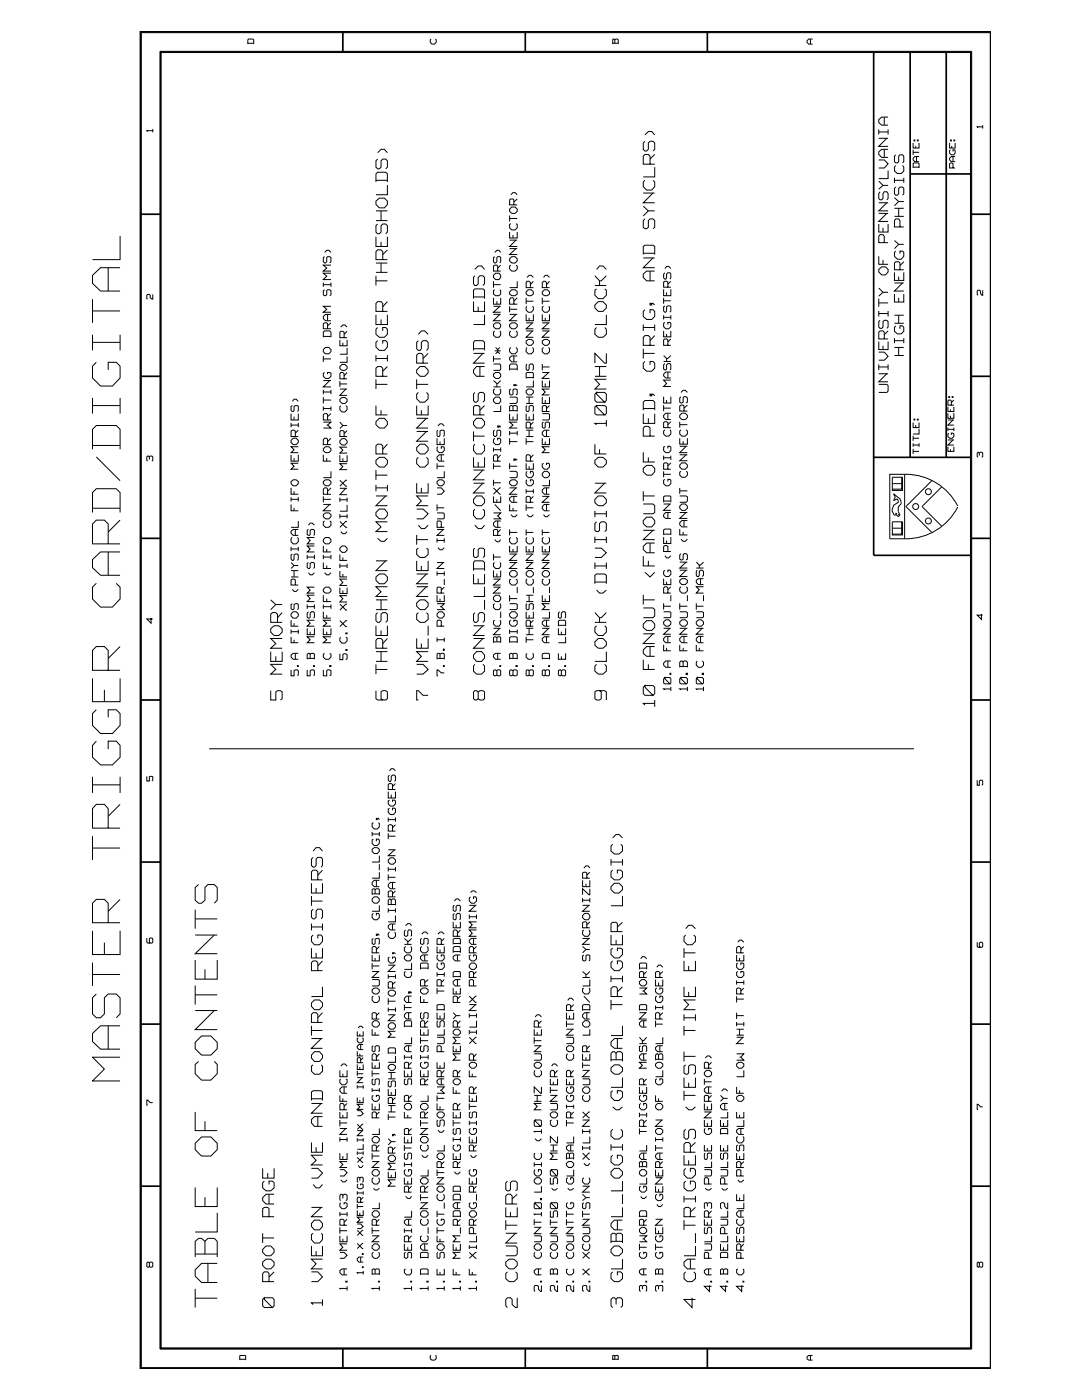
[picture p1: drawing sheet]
<svg xmlns="http://www.w3.org/2000/svg" width="216mm" height="279mm" viewBox="0 0 216 279" stroke-linecap="round" stroke-linejoin="round" font-family="sans-serif">
<g fill="none" stroke="#000" stroke-width=".2">
<path d="M28.2 6.5h169.4v266.5h-169.4zM31.9 10.2h162v259h-162zM49.4 8.8v-.8l.2-.2h.9l.1 .2v.8M49.4 8.6h1.2M86 7.8l-.1 .2v.5l.3 .3h.5l.3-.3v-.5l-.1-.2M122.3 8.6h1.1M122.7 8.6v-.6l.5-.2 .2 .2v.8M122.7 8l-.4-.2v1M161.7 7.8v1M162.1 7.8h-.7l-.4 .3v.4l.4 .3h.7M30.5 26.1h-1.2l.2 .1M30.5 25.7v.7"/>
<path d="M75 36.3v-1.6l.4-.3h1.6l.3 .3v1.6M75 36h2.3M75.4 31.7l-.4 .4v1.3l.4 .3h.3l.3-.3v-1.3l.4-.4h.6l.3 .4v1.3l-.3 .3M75.4 30.5l.6-.7h.7l.6 .7M77.3 36.9v2h-2.3M101.9 38.9l.5-.5h.4l.4 .5M103.2 39.7l-.7 .6M128.4 38.5h2.2M128.7 36l-.3 .3v1l.6 .6h1l.6-.6v-1l-.3-.3M128.7 28.2l-.3 .3v1.3l.3 .3h.3l.4-.3v-1.3l.3-.3h.6l.3 .3v1.3l-.3 .3M128.7 26.9l.7-.7h.6l.6 .7M129.7 32.8v-1.6l-.3-.4h-.7l-.3 .4v1.6h2.2"/>
<path d="M130.3 38.5l-1.9 2h2.2M130.6 33.4v1.9h-2.2M130.6 30.8l-.9 .9M175.3 31.9h1.1l.8 .8-.8 .8h-1.1M175.3 25.8v1M175.3 36.2l.9 .8M175.3 27.6h1.9M175.3 26.3h1.9M175.6 38.3l-.3 .3v1l.3 .3h.3l.3-.3v-1l.2-.3h.6l.2 .3v1l-.2 .3M176.4 23.4v1.6M176.4 29.8v1.6M177 27.6l-1.7 1.6h1.9"/>
<path d="M177.2 37h-1l-.9 .8M177.2 34v1.6h-1.9M177.2 29.8h-1.3l-.6 .5v.5l.6 .6h1.3M177.2 23.4h-1.3l-.6 .5v.6l.6 .5h1.3M177.2 25.8v1M178.5 35.5v1M178.5 39.5l.8 .7M178.5 36h1.8M178.7 37.3l-.2 .3v1.1l.2 .2h.4l.2-.2v-1.1l.3-.3h.5l.2 .3v1.1l-.2 .2M178.7 33l-.2 .4v.7l.6 .5h.7l.5-.5v-.7l-.2-.4M178.7 30.9l-.2 .3v1.1l.2 .2h.4l.2-.2v-1.1l.3-.3h.5l.2 .3v1.1l-.2 .2M180.3 35.5v1"/>
<path d="M182.2 33.5v-.8l.2-.2h.8l.2 .2v.8M182.2 28.5v1h1.2v-1M182.2 33.4h1.2M182.2 29.9v1M182.2 30.4h1.2M182.4 27.9h.1v.2h-.1zM182.7 29.1v.4M182.9 31.2v1.1M183 27.9h.2v.2h-.2zM183.4 31.2h-.9l-.3 .4v.3l.3 .4h.9M189.5 28.5v1h1.1v-1M189.7 27.9h.1v.2h-.1z"/>
<path d="M189.7 29.9l-.2 .2v.5l.3 .3h.5l.3-.3-.1-.7h-.3v.3M189.9 29.1v.4M190.2 33.5v-.8l-.5-.2-.2 .2v.8h1.1M190.2 31.2v1.1M190.3 27.9h.2v.2h-.2zM190.6 31.2h-.8l-.3 .4v.3l.3 .4h.8M196.1 25.3h-1.1l.2 .2M196.1 25v.7M18.5 59.7v4.7M21.6 53.4v4.7M24 53.4h-3.9l-1.6 1.5v1.7l1.6 1.5h3.9M24 47.1v4.7h-5.5"/>
<path d="M30.5 58.8v.9l-.5-.3v-.5l-.2-.1h-.3l-.2 .1v.7l.2 .1M64.5 56.8h1.5M64.5 56.4v.8M64.8 57.8l-.3 .2v.8l.3 .2 .4-.2v-.8l.2-.2h.4l.2 .2v.8l-.2 .2M64.8 51.2l-.3 .2v.8l.3 .3 .4-.3v-.8l.2-.2h.4l.2 .2v.8l-.2 .3M64.8 50.4l.4-.4h.4l.4 .4M66 54.5h-1.5l.7 .6-.7 .7h1.5M66 52.9h-1.5l.7 .6-.7 .6h1.5M66 56.4v.8M75 47.2v2h2.3v-2M75 40.1l.7-.6h1l.6 .6v.7l-.6 .7h-1l-.7-.7zM75 55v2"/>
<path d="M75 56h2.3M75 54.4h2.3M75 52.5h2.3M75 44h2.3M75 42.1h2.3M75.4 44.7l-.4 .3v1.3l.4 .4h.3l.3-.4v-1.3l.4-.3h.6l.3 .3v1.3l-.3 .4M76 42.1v1.9M76 48.3v.9M76 52.5v1.9M76.4 51.8v-1.6l-.4-.3h-.6l-.4 .3v1.6h2.3M77.3 49.9l-.9 .9M94.5 59.6v-1.7l.2-.2h1.7l.3 .2v1.7"/>
<path d="M94.5 59.3h2.2M94.7 55l-.2 .4v1.2l.2 .4h.4l.3-.4v-1.2l.4-.4h.6l.3 .4v1.2l-.3 .4M94.7 53.8l.7-.7h.7l.6 .7M98.5 59.4v1.3h1.4v-1.3M98.5 54.9l.4-.4h.7l.3 .4v.5l-.3 .4h-.7l-.4-.4zM98.5 56.1v1.3M98.5 56.8h1.4M98.7 57.8l-.2 .2v.7l.4 .3h.7l.3-.3v-.7l-.2-.2M98.7 51.2l-.2 .2v.8l.4 .3 .2-.3v-.8l.2-.2h.4l.2 .2v.8l-.2 .3M98.7 50.4l.4-.4h.5l.3 .4M99.3 54.1v-1l-.2-.2h-.4l-.2 .2v1h1.4M99.9 52.9l-.6 .6"/>
<path d="M101.7 58.3l.4-.5h.7l.4 .5v.4l-.4 .3h-.7l-.4-.3zM101.7 46.3v1.2h1.5v-1.2M101.7 41.7l.4-.4h.7l.4 .4v.5l-.4 .4h-.7l-.4-.4zM101.7 43v1.2M101.7 49.6h1.5M101.7 47.9h1.5M101.7 43.6h1.5M101.9 52.9l-.2 .2v.6l.4 .4h.7l.4-.4v-.6l-.2-.2M101.9 44.6l-.2 .2v.7l.4 .4h.7l.4-.4v-.7l-.2-.2M102.1 51.2h.7l.4 .4v.5l-.4 .4h-.7l-.4-.4v-.5zM102.4 46.9v.6M102.5 40.9v-1l-.1-.2h-.5l-.2 .2v1h1.5"/>
<path d="M103 49.6l-1.3 1.2h1.5M103 47.9l-1.3 1.3h1.5M103.2 56.1v1.3h-1.5M103.2 59.4l-.7 .7M105 59.4v1.3M105.2 55.4l.4-.5h.4l.4 .5M105.4 57.8h.6l.4 .5v.4l-.4 .3h-.6l-.4-.3v-.4zM105.8 57.4v-1l-.2-.3h-.4l-.2 .3v1h1.4M106.4 56.1l-.6 .7M108.2 59.4v1.3M108.5 55.4l.3-.5h.4l.4 .5M108.6 57.8h.6l.4 .5v.4l-.4 .3h-.6l-.4-.3v-.4z"/>
<path d="M109.1 57.4v-1l-.3-.3h-.3l-.3 .3v1h1.4M109.6 56.1l-.5 .7M118.7 57h2.3M118.7 55l.9 1M119 57.7l-.3 .2v1l.7 .7h.9l.7-.7v-1l-.4-.2M119 53.8l.6-.7h.7l.7 .7M121 55l-1 1h-.4v1M128.4 50.8v-1.6l.3-.3h1.6l.3 .3v1.6M128.4 51.5h2.2M128.4 50.5h2.2M128.4 41.1l1 1M128.7 43.7l-.3 .3v1.4l.3 .2h.3l.4-.2v-1.4l.3-.3h.6l.3 .3v1.4l-.3 .2"/>
<path d="M129.7 54.1v1.9M130.3 51.5l-1.9 1.9h2.2M130.6 54.1h-1.6l-.6 .6v.7l.6 .6h1.6M130.6 42.1h-1.2l-1 1M132.4 57.7v1.3h1.5v-1.3M132.4 59.4v1.2M132.7 54.4l-.3 .3v.8l.4 .2 .2-.2v-.8l.3-.3h.4l.2 .3v.8l-.2 .2M132.7 53.6l.3-.4h.4l.5 .4M133 58.3v.7M133.3 57.3v-1l-.6-.2-.3 .2v1h1.5M133.9 56.1l-.6 .6M175.3 53.8l.6-.5h.8l.5 .5v.5l-.5 .6h-.8l-.6-.6z"/>
<path d="M175.3 51.1v1.6h1.9M175.3 44.7v1.6h1.9v-1.6M175.3 59.6v1.6M175.3 57.5l.9 .8M175.3 42.6h1.9M175.3 40.5h1.9M176.2 45.5v.8M176.2 51.9v.8M176.4 48.4v-1.2l-.2-.4h-.6l-.3 .4v1.2h1.9M177 42.6l-1.7 1.6h1.9M177 40.5l-1.7 1.6h1.9M177.2 58.3h-1l-.9 .8"/>
<path d="M178.5 58.7v1.6h1.8v-1.6M178.5 54.4v1.6h1.8v-1.6M178.5 56.5h1.8M178.5 48l.8 .8M178.5 43.2h1.8M178.5 41.6h1.8M178.7 50.1l-.2 .3v.7l.6 .6h.7l.5-.6v-.7l-.2-.3h-.5v.5M179.3 41.6v1.6M179.3 55.2v.8M179.3 59.4v.9M179.6 53.8v-1.3l-.3-.3h-.6l-.2 .3v1.3h1.8M179.6 45.3v-1.3l-.3-.3h-.6l-.2 .3v1.3h1.8"/>
<path d="M180.1 56.5l-1.6 1.6h1.8M180.3 48.8h-1l-.8 .8M180.3 40.2h-1l-.8 .9M180.3 52.2l-.7 .8M196.1 57.9v1h-.2l-.2-.3v-.5l-.3-.2-.4 .2v.7l.2 .1M18.5 66.8v3.1M18.5 79.4v3.1M18.5 68.3h5.5M18.5 62.1h5.5M19.2 72.3l-.7 .8v2.3l1.6 1.6h2.3l1.6-1.6v-2.3l-.8-.8h-1.6v1.5M24 66.8v3.1M24 79.4v3.1"/>
<path d="M64.5 69.8l.4-.5h.7l.4 .5v.4l-.4 .4h-.7l-.4-.4zM64.5 67.3v-1l.3-.3h1l.2 .3v1M64.5 71.6h1.5M64.5 71v1.2M64.5 77.8v.9M64.5 79.2v1.3M64.5 79.8h1.5M64.5 78.2h1.5M64.5 75.9h1.5M64.5 67.1h1.5M64.8 74.3l-.3 .2v.6l.4 .4h.7l.4-.4v-.6l-.2-.2h-.4v.4M65.4 65.6v-1l-.2-.2h-.4l-.3 .2v1h1.5"/>
<path d="M65.4 62.7v1.3M65.8 75.9l-1.3 1.3h1.5M66 62.7h-1.1l-.4 .5v.4l.4 .4h1.1M66 61.1h-1.5l.7 .6-.7 .6h1.5M66 77.8v.9M66 64.4l-.6 .6M67.8 79.7l.4-.4h.6l.5 .4v.4l-.5 .4h-.6l-.4-.4zM67.8 73.2l.4-.5h.6l.5 .5v.4l-.5 .3h-.6l-.4-.3zM67.8 67.8v1.2h1.5v-1.2M67.8 76v1.2M67.8 77.6h1.5M67.8 76.6h1.5"/>
<path d="M68 65.3l.4-.4h.4l.5 .4M68.4 68.4v.6M68.7 75.6v-1l-.3-.3h-.4l-.2 .3v1h1.5M68.7 67.4v-1.1l-.3-.2h-.4l-.2 .2v1.1h1.5M69 77.6l-1.2 1.3h1.5M69.3 71.1v1.2h-1.5M69.3 69.4v1.3h-1.5M69.3 74.3l-.6 .7M69.3 66.1l-.6 .6M75 62.8v2h2.3v-2M75 70.9v1.2M75 75.7v1.9"/>
<path d="M75 76.7h2.3M75 71.5h2.3M75.4 68l-.4 .3v1l.7 .6h1l.6-.6v-1l-.3-.3h-.6v.6M75.4 65.4l-.4 .3v1l.7 .6h1l.6-.6v-1l-.3-.3h-.6v.6M76 63.8v1M76.4 75.1v-1.6l-.4-.3h-.6l-.4 .3v1.6h2.3M76.4 62.1v-1.6l-.4-.3h-.6l-.4 .3v1.6h2.3M77.3 70.9v1.2M77.3 73.2l-.9 .9M77.3 60.2l-.9 1M83.1 73.8l.7-.6h1l.6 .6v.6l-.6 .7h-1l-.7-.7zM83.1 76.7h2.3"/>
<path d="M83.1 75.7v1.9M83.5 78.3l-.4 .4v.9l.7 .7h1l.6-.7v-.9l-.3-.4M83.5 68l-.4 .3v1.3l.4 .3h.3l.3-.3v-1.3l.3-.3h.7l.3 .3v1.3l-.3 .3M83.5 66.7l.6-.7h.7l.6 .7M84.4 72.5v-1.6l-.3-.4h-.6l-.4 .4v1.6h2.3M85.4 70.5l-1 1M94.5 69.9v-1.6l.2-.3h1.7l.3 .3v1.6M94.5 60.2v1.9h2.2v-1.9M94.5 70.5h2.2M94.5 69.6h2.2M94.7 78.3l-.2 .4v1.2l.2 .4h.4l.3-.4v-1.2l.4-.4h.6l.3 .4v1.2l-.3 .4M95.4 61.2v.9"/>
<path d="M95.8 73.2v1.9M96.4 70.5l-1.9 2h2.2M96.7 73.2h-1.6l-.6 .6v.6l.6 .7h1.6M96.7 62.8v2h-2.2M98.5 79.7l.4-.5h.7l.3 .5v.4l-.3 .4h-.7l-.4-.4zM98.5 74.7l.4-.4h.7l.3 .4v.4l-.3 .4h-.7l-.4-.4zM98.5 72.6h1.2l.2 .3v.8l-.2 .2h-1.2M98.5 64.8l.4-.4h.7l.3 .4v.4l-.3 .4h-.7l-.4-.4zM98.5 62.7h1.4M98.5 71v1.2M98.5 77.2h1.4M98.5 75.9l.6 .6"/>
<path d="M98.5 71.6h1.4M98.5 61.1h1.4M98.7 77.6l-.2 .2v.6l.4 .4h.7l.3-.4v-.6l-.2-.2M98.7 66l-.2 .3v.6l.4 .4h.7l.3-.4v-.6l-.2-.3M98.7 70h1.2M98.9 70.6l.4-.4 .4 .4M98.9 69.3l.4 .5v.4M99.1 60.1v.6M99.7 62.7l-1.2 1.3h1.4M99.7 61.1l-1.2 1.2h1.4M99.7 69.3l-.4 .5M99.9 75.9l-.6 .6h-.2v.7"/>
<path d="M101.7 79.2h1.3l.2 .2v.9l-.2 .2h-1.3M101.7 73.9v-1l.2-.3h1.1l.2 .3v1M101.7 64.8l.4-.4h.7l.4 .4v.4l-.4 .4h-.7l-.4-.4zM101.7 61.1v1.2M101.7 73.7h1.5M101.7 62.7h1.5M101.7 61.7h1.5M101.9 77.6l-.2 .2v.9l.2 .1 .5-.1v-.9l.1-.2h.5l.2 .2v.9l-.2 .1M101.9 69.3l-.2 .3v.6l.4 .4h.7l.4-.4v-.6l-.2-.3M101.9 66l-.2 .3v.6l.4 .4h.7l.4-.4v-.6l-.2-.3M102.5 60.7v-1l-.1-.3h-.5l-.2 .3v1h1.5M102.5 71v1.2"/>
<path d="M102.8 76.8v.2h-.3v-.2h.5l.2 .2M103 62.7l-1.3 1.3h1.5M103.2 71h-1.1l-.4 .4v.4l.4 .4h1.1M105 78l.4-.4h.6l.4 .4v.4l-.4 .4h-.6l-.4-.4zM105 75.5v-1l.2-.2h1.1l.1 .2v1M105 68.1l.4-.4h.6l.4 .4v.4l-.4 .4h-.6l-.4-.4zM105 62.7v1.3h1.4v-1.3M105 79.2h1.4M105 75.4h1.4M105 66h1.4M105 64.4h1.4M105 60.1h1.4"/>
<path d="M105.2 72.6l-.2 .3v.8l.2 .2h.2l.2-.2v-.8l.2-.3h.5l.1 .3v.8l-.1 .2M105.2 69.3l-.2 .3v.6l.4 .4h.6l.4-.4v-.6l-.1-.3M105.2 61.1l-.2 .2v.6l.4 .4h.6l.4-.4v-.6l-.1-.2M105.6 63.4v.6M105.6 79.2v1.3M106.3 66l-1.3 1.3h1.4M106.3 64.4l-1.3 1.2h1.4M106.4 75.9v1.3h-1.4M108.2 79.2v1.3h1.4v-1.3M108.2 75.9v1.3h1.4v-1.3M108.2 68.1l.4-.4h.6l.4 .4v.4l-.4 .4h-.6l-.4-.4zM108.2 62.7v1.3h1.4v-1.3"/>
<path d="M108.2 73.2h1.4M108.2 66h1.4M108.2 64.4h1.4M108.2 60.1h1.4M108.2 72.6v1.3M108.2 74.3h1.4M108.5 69.3l-.3 .3v.6l.4 .4h.6l.4-.4v-.6l-.1-.3M108.5 61.1l-.3 .2v.6l.4 .4h.6l.4-.4v-.6l-.1-.2M108.8 63.4v.6M108.8 76.5v.7M108.8 79.8v.7M109.5 74.3l-1.3 1.2h1.4"/>
<path d="M109.5 66l-1.3 1.3h1.4M109.5 64.4l-1.3 1.2h1.4M109.6 77.6h-1.4l.6 .6-.6 .6h1.4M118.7 75.1h2.3M118.7 73.2h2.3M119 78.3v.4l1.6 1.6h-1.6l-.3-.4v-1.2zM119 78.3h1.6l.4 .4v1.2l-.4 .4M119 65.4l-.3 .3v1l.7 .6h.9l.7-.6v-1l-.4-.3M119.4 60.2h.9l.7 .7v.6l-.7 .6h-.9l-.7-.6v-.6zM119.6 73.2v1.9M121 75.7h-2.3l.9 1-.9 .9h2.3M121 70.5v2h-.4l-1.9-2v2"/>
<path d="M121 62.8v2h-2.3M128.4 70.5h2.2M128.4 64.8v1.2M128.4 69.6v1.9M128.4 65.4h2.2M128.7 72.1l-.3 .4v1l.6 .6h1l.6-.6v-1l-.3-.4h-.6v.7M128.7 61.8l-.3 .3v1.1l.6 .6h1l.6-.6v-1.1l-.3-.3h-.6v.7M129.7 68.9v-1.6l-.3-.3h-.7l-.3 .3v1.6h2.2M130 78.7v.3h-.3v-.3h.6l.3 .3M130 60.5v.4h-.3v-.4h.6l.3 .4M130.6 64.8v1.2M130.6 67l-.9 1"/>
<path d="M132.4 79.2v1.2h1.5v-1.2M132.4 66v1.2h1.5v-1.2M132.4 62.9v.9M132.4 72.1h1.5M132.4 71l.6 .5M132.4 63.3h1.5M132.4 60h1.5M132.7 72.6l-.3 .2v.9l.4 .1 .2-.1v-.9l.3-.2h.4l.2 .2v.9l-.2 .1M132.7 64.3l-.3 .2v.7l.4 .4h.6l.5-.4v-.7l-.2-.2h-.4v.5M132.7 61l-.3 .2v.9l.4 .2 .2-.2v-.9l.3-.2h.4l.2 .2v.9l-.2 .2M133 66.6v.6M133 79.8v.6"/>
<path d="M133.3 68.9v-1.1l-.6-.2-.3 .2v1.1h1.5M133.3 74.3v1.1M133.9 75.9h-1.5l.6 .6-.6 .6h1.5M133.9 74.3h-1.1l-.4 .4v.3l.4 .4h1.1M133.9 71l-.6 .5h-.3v.6M133.9 62.9v.9M133.9 67.6l-.6 .6M135.9 79.2l-.3 .2v.9l.3 .1 .4-.1v-.9l.2-.2h.4l.3 .2v.9l-.3 .1M135.9 78.3l.4-.4h.4l.5 .4M175.3 76.7h1.7l.2 .3v1.1l-.2 .2h-1.7M175.3 70.3h1.1l.8 .8-.8 .8h-1.1M175.3 68.2v1.6h1.9v-1.6"/>
<path d="M175.3 74.6h1.9M175.3 62.1v1.1M175.3 72.7v1.1M175.3 73.2h1.9M175.3 62.6h1.9M175.3 60.5h1.9M175.6 63.9l-.3 .3v1.1l.3 .2h.3l.3-.2v-1.1l.2-.3h.6l.2 .3v1.1l-.2 .2M176.2 69v.8M176.4 67.6v-1.3l-.2-.3h-.6l-.3 .3v1.3h1.9M177 74.6l-1.7 1.6h1.9M177.2 62.1v1.1M177.2 72.7v1.1"/>
<path d="M177.2 66l-.8 .8M178.5 71h1.8M178.5 69.3h1.8M178.5 67.5v1M178.5 68h1.8M178.5 64.5h1.8M178.5 62.9h1.8M178.7 65l-.2 .4v.7l.6 .5h.7l.5-.5v-.7l-.2-.4h-.5v.6M179.3 62.9v1.6M179.3 69.3v1.7M180.3 67.5v1M189.3 79.2h.2v.1h-.2z"/>
<path d="M190 79.2h.2v.1h-.2zM190.3 79.8l-.5 .5M18.5 89.7v-4l.7-.8h4l.8 .8v4M18.5 88.9h5.5M18.5 80.9h5.5M19.2 91.2l4.8 4.7M29.8 91.7v-.5l-.3-.2-.2 .2v.7l.2 .1M29.8 91.2l.2-.2h.3l.2 .2v.7l-.2 .1M58.1 97.4v1.2h1.4M58.1 96.1l.4-.3h.6l.4 .3v.4l-.4 .4h-.6l-.4-.4zM58.1 90.8v1.2h1.4v-1.2M58.1 87.9l.4-.4h.6l.4 .4v.4l-.4 .4h-.6l-.4-.4z"/>
<path d="M58.1 82.5v1.3h1.4v-1.3M58.1 99.7h1.4M58.1 84.4v.9M58.1 99.2v.9M58.1 84.8h1.4M58.3 80.9l-.2 .2v.9l.4 .1 .2-.1v-.9l.2-.2h.5l.1 .2v.9l-.1 .1M58.3 80.1l.4-.4h.4l.4 .4M58.7 83.1v.7M58.7 91.4v.6M58.7 98v.6M58.9 87.1v-1.1l-.6-.1-.2 .1v1.1h1.4M59.5 92.5h-1.4l.6 .5-.6 .6h1.4"/>
<path d="M59.5 89.2h-1.4l.6 .5-.6 .6h1.4M59.5 84.4v.9M59.5 99.2v.9M59.5 85.9l-.6 .5M64.5 96.1l.4-.3h.7l.4 .3v.4l-.4 .4h-.7l-.4-.4zM64.5 90.8v1.2h1.5M64.5 89.6l.4-.4h.7l.4 .4v.3l-.4 .4h-.7l-.4-.4zM64.5 84.2h1.5l-.6 .6M64.5 81.1v.9M64.5 99.1v1.1M64.5 99.7h1.5M64.5 81.5h1.5"/>
<path d="M65.2 84.8l.8 .6h-1.5M65.2 91.4v.6M65.4 98.6v-1l-.2-.2h-.4l-.3 .2v1h1.5M65.4 88.7v-1l-.2-.2h-.4l-.3 .2v1h1.5M65.4 83.8v-1.1l-.2-.2h-.4l-.3 .2v1.1h1.5M66 94.1v1.2h-1.5M66 81.1v.9M66 97.4l-.6 .6M66 87.5l-.6 .6M66 82.5l-.6 .6M67.8 95.8l1.2 1.2h.3M67.8 90.8v1.3h1.5v-1.3"/>
<path d="M67.8 99.3v.9M67.8 99.7h1.5M67.8 97.5h1.5M67.8 84.2l.6 .7M68 80.9l-.2 .3v.6l.4 .4h.6l.5-.4v-.6l-.3-.3M68.2 87.5h.6l.5 .5v.4l-.5 .4h-.6l-.4-.4v-.4zM68.4 91.4v.7M68.7 87.1v-1l-.3-.2h-.4l-.2 .2v1h1.5M69 97.5l-1.2 1.2h1.5M69.3 95.8h-.3l-1.2 1.2M69.3 92.5h-1.5l.6 .6-.6 .6h1.5M69.3 89.2h-1.5l.6 .6-.6 .6h1.5"/>
<path d="M69.3 84.9h-.9l-.6 .6M69.3 99.3v.9M69.3 85.9l-.6 .6M75 91.9l.7-.6h1l.6 .6v.6l-.6 .7h-1l-.7-.7zM75 80.9v1.9h2.3M75 97.4h2.3M75 93.8v2M75 96.8v1.2M75 99h2.3M75 94.8h2.3M75.7 83.5h1l.6 .7v.6l-.6 .6h-1l-.7-.6v-.6zM76 81.9v.9"/>
<path d="M76.4 90.6v-1.6l-.4-.4h-.6l-.4 .4v1.6h2.3M77 99l-2 1.9h2.3M77.3 96.8v1.2M77.3 88.6l-.9 1.1M83.1 96.4v2h2.3v-2M83.1 80.9v1.9h2.3v-1.9M83.1 86.1h2.3M83.1 83.5h2.3M83.5 91.3l-.4 .3v.9l.7 .7h1l.6-.7v-.9l-.3-.3M83.8 88.6h1l.6 .7v.6l-.6 .7h-1l-.7-.7v-.6zM84.1 81.9v.9M84.1 97.4v1"/>
<path d="M85.1 86.1l-2 2h2.3M85.1 83.5l-2 1.9h2.3M85.4 99h-2.3l1 1-1 .9h2.3M87.2 97.4h.9l.5 .6-.5 .6h-.9M87.2 96.1l.4-.3h.6l.4 .3v.4l-.4 .4h-.6l-.4-.4zM87.2 87.5v1.2h1.4v-1.2M87.2 93h1.4M87.2 92.5v1.1M87.4 89.2l-.2 .1v.6l.4 .4h.6l.4-.4v-.6l-.1-.1h-.4v.4M87.4 85.9l-.2 .1v.9l.2 .2h.2l.2-.2v-.9l.3-.1h.4l.1 .1v.9l-.1 .2M87.4 85l.4-.4h.4l.4 .4M87.8 88.1v.6"/>
<path d="M88.1 90.8v1.2M88.6 94.1v1.2h-1.4M88.6 90.8h-1l-.4 .4v.4l.4 .4h1M94.5 91.3v1.9h2.2v-1.9M94.5 96.4h2.2M94.5 93.8h2.2M94.5 86.1v2M94.5 87h2.2M94.7 88.6l-.2 .4v.9l.6 .7h1l.6-.7v-.9l-.3-.4M95.1 99h1l.6 .7v.6l-.6 .6h-1l-.6-.6v-.6zM95.1 83.5h1l.6 .7v.6l-.6 .6h-1l-.6-.6v-.6zM95.4 92.2v1"/>
<path d="M95.8 82.8v-1.6l-.4-.3h-.7l-.2 .3v1.6h2.2M96.4 96.4l-1.9 2h2.2M96.4 93.8l-1.9 2h2.2M96.7 80.9l-.9 1M98.5 99.1v1.1h1.4v-1.1M98.5 97.4l1.2 1.2h.2M98.5 93h1.4M98.5 89.3v.9M98.5 92.5v1.1M98.5 95.8v1.1M98.5 96.4h1.4M98.5 89.7h1.4"/>
<path d="M98.7 87.5l-.2 .2v.6l.4 .4h.7l.3-.4v-.6l-.2-.2h-.4v.4M98.7 85.9l-.2 .1v.9l.4 .2 .2-.2v-.9l.2-.1h.4l.2 .1v.9l-.2 .2M99.1 99.7v.5M99.3 92v-1l-.2-.2h-.4l-.2 .2v1h1.4M99.6 85v.3h-.3v-.3h.4l.2 .3M99.9 97.4h-.2l-1.2 1.2M99.9 80.9v1.2h-1.4M99.9 89.3v.9M99.9 90.8l-.6 .6M101.7 96.1l.4-.3h.7l.4 .3v.4l-.4 .4h-.7l-.4-.4zM101.7 94.1h1.3l.2 .2v.9l-.2 .1h-1.3M101.7 82.5v1.3h1.5v-1.3"/>
<path d="M101.7 86v.9M101.7 87.5v1.2M101.7 92.5v1.1M101.7 97.4h1.5M101.7 93h1.5M101.7 88.1h1.5M101.7 86.4h1.5M101.7 82h1.5M102.4 82v-.9l.1-.2h.5l.2 .2v1M102.4 81.1l-.3-.2-.4 .2v1M102.4 83.1v.7M102.5 99.1v1.1"/>
<path d="M102.8 91.6v.3h-.3v-.3h.5l.2 .3M103 97.4l-1.3 1.2h1.5M103.2 99.1h-1.1l-.4 .3v.4l.4 .4h1.1M103.2 84.2h-1.5l.7 .6-.7 .6h1.5M103.2 86v.9M105 92.5v1.1h1.4v-1.1M105 82.5v1.3h1.4v-1.3M105 88.1h1.4M105 87.5v1.2M105 97.6v.9M105 98h1.4M105 87.1h1.4"/>
<path d="M105 85.9h1.4M105 80.5h1.4M105.2 95.8l-.2 .1v.6l.4 .4h.6l.4-.4v-.6l-.1-.1h-.5v.3M105.2 94.1l-.2 .2v.6l.4 .4h.6l.4-.4v-.6l-.1-.2h-.5v.4M105.2 80.9l-.2 .2v.9l.4 .1 .2-.1v-.9l.2-.2h.5l.1 .2v.9l-.1 .1M105.6 83.1v.7M105.6 85.9v1.2M105.6 93v.6M105.8 92v-1l-.2-.2h-.4l-.2 .2v1h1.4M105.8 85.4v-1l-.2-.2h-.4l-.2 .2v1h1.4M106.4 97.6v.9M106.4 99.1l-.6 .6"/>
<path d="M106.4 90.8l-.6 .6M106.4 84.2l-.6 .6M108.2 87.5v1.2h1.4v-1.2M108.2 82.5h1.3l.1 .2v.9l-.1 .2h-1.3M108.2 99.1h1.4M108.5 92.5l-.3 .1v.6l.4 .4h.6l.4-.4v-.6l-.1-.1h-.4v.3M108.5 84.2l-.3 .2v.9l.4 .1 .2-.1v-.9l.3-.2h.4l.1 .2v.9l-.1 .1M108.6 94.1h.6l.4 .4v.4l-.4 .4h-.6l-.4-.4v-.4zM108.8 88.1v.6M109.1 82.1v-1l-.6-.2-.3 .2v1h1.4M109.1 85.9v1.2M109.1 97.4v1.2"/>
<path d="M109.5 99.1l-1.3 1.1h1.4M109.6 97.4h-1l-.4 .4v.4l.4 .4h1M109.6 95.8v1.1h-1.4M109.6 89.2h-1.4l.6 .5-.6 .6h1.4M109.6 85.9h-1l-.4 .4v.4l.4 .4h1M109.6 80.9l-.5 .6M118.7 99.7l.7-.7h.9l.7 .7v.6l-.7 .6h-.9l-.7-.6zM118.7 91.9l.7-.6h.9l.7 .6v.6l-.7 .7h-.9l-.7-.7zM118.7 88.6v2h2.3M118.7 81.2l.3-.3v.3l1.6 1.6h-1.6l-.3-.3zM118.7 96.4h2.3M119 80.9h1.6l.4 .3v1.3l-.4 .3"/>
<path d="M119.6 89.7v.9M120.6 96.4l-1.9 2h2.3M121 84.5h-2.3l.3 .3M121 83.8v1.3M128.4 93.5l.6-.6h1l.6 .6v.6l-.6 .7h-1l-.6-.7zM128.4 90.3v1.9h2.2M128.4 82.5v2h2.2v-2M128.4 81.9v-1.6l.3-.4h1.6l.3 .4v1.6M128.4 99h2.2M128.4 81.5h2.2M128.4 98v2M129.4 83.5v1"/>
<path d="M129.4 91.3v.9M129.7 87v-1.6l-.3-.3h-.7l-.3 .3v1.6h2.2M132.4 94.7h1.5M132.4 80.9v1.1M132.4 90.9v.9M132.4 94.1v1.1M132.4 100h1.5M132.4 91.4h1.5M132.4 81.4h1.5M132.7 95.7l-.3 .1v.7l.4 .4h.6l.5-.4v-.7l-.2-.1h-.4v.4M132.7 89.1l-.3 .1v.7l.4 .4h.6l.5-.4v-.7l-.2-.1h-.4v.4M132.7 85.8l-.3 .2v.6l.4 .4h.6l.5-.4v-.6l-.2-.2"/>
<path d="M133.3 93.6v-1.1l-.6-.1-.3 .1v1.1h1.5M133.3 85.3v-1l-.6-.1-.3 .1v1h1.5M133.3 82.5v1.2M133.9 82.5h-1.1l-.4 .4v.4l.4 .4h1.1M133.9 90.9v.9M133.9 92.4l-.6 .6M133.9 84.2l-.6 .6M135.6 99h1.3l.3 .1v.9l-.3 .2h-1.3M135.6 92.8l.5-.4h.6l.5 .4v.4l-.5 .4h-.6l-.5-.4zM135.6 87.5v1.1h1.6v-1.1M135.6 82.9l.5-.4h.6l.5 .4v.4l-.5 .4h-.6l-.5-.4zM135.6 84.2v1.1"/>
<path d="M135.6 97.4v1.2M135.6 98h1.6M135.6 90.8h1.6M135.6 89.1h1.6M135.6 84.8h1.6M135.9 94.1l-.3 .1v.6l.5 .4h.6l.5-.4v-.6l-.3-.1M135.9 85.8l-.3 .2v.6l.5 .4h.6l.5-.4v-.6l-.3-.2M136.3 88.1v.5M136.5 82v-1l-.2-.1h-.4l-.3 .1v1h1.6M136.9 90.8l-1.3 1.1h1.6M136.9 89.1l-1.3 1.2h1.6M137.2 80.9l-.7 .5"/>
<path d="M177.5 94.6v12.9a16.5 16.5 0 0 0 7.8-.9 11.6 11.6 0 0 0 5.8-5.4M177.5 94.7h3.3M178.1 95.2h2v2.7h-2zM178.1 96.5h2M178.3 98.6l1.3 1 .2 .6v.3l-.6 .7v.9l.4 .7-.4 .3-.2-.3h-.6l-.4-.9 .3-1.1 .9-.6v-.3l-.2-.3-.7 .3 .3-.7zM179.9 95.2v2.4h-1.8M180.5 94.7v12.8M180.8 94.7a11.6 11.6 0 0 1 10.3 6.3M182.2 84.3v1h1.2v-1M182.2 87v1M182.2 88.5v.7M182.2 89.6v1"/>
<path d="M182.2 90.1h1.2M182.2 88.8h1.2M182.2 87.5h1.2M182.4 83.7h.1v.1h-.1zM182.7 84.8v.5M183 83.7h.2v.1h-.2zM183.4 85.6v1h-1.2M183.4 88.5v.7M185.9 95.9l-5.1 5.2 5.1 5.2M187.9 97.2l-3.9 3.9 3.9 3.9M189.1 89.2v.9h1.2v-.9M189.1 82.5v1h1.2v-1"/>
<path d="M189.1 81.2v.9h1.2v-.9M189.1 87.8h1.2M189.1 85.3v.7M189.1 85.7h1.2M189.1 83.8h1.2M189.3 86.4l-.2 .2v.5l.4 .4h.5l.3-.4v-.5l-.1-.2h-.4v.4M189.7 81.7v.4M189.7 83v.5M189.7 89.7v.4M189.8 80.9v-.9l-.1-.2h-.4l-.2 .2v.9h1.2M190.2 87.8l-1.1 1h1.2M190.2 83.8l-1.1 1h1.2"/>
<path d="M190.3 85.3v.7M195.4 90.9v-.5l-.2-.1-.2 .1v.7l.2 .2M195.4 90.4l.3-.1 .4 .1v.7l-.2 .2M18.5 102.3v-4l.7-.8h4l.8 .8v4M18.5 101.4h5.5M19.2 116.4l-.7 .8v2.3l1.6 1.7h2.3l1.6-1.7v-2.3l-.8-.8M21.6 108.5v-3.9l-.8-.8h-1.6l-.7 .8v3.9h5.5M21.6 110.2v4.6M24 110.2h-3.9l-1.6 1.5v1.6l1.6 1.5h3.9M24 103.8l-2.4 2.4M54 119.7l1 .9M58.1 100.7v1.2h1.4"/>
<path d="M58.1 109.1v.9M58.1 115.1h1.4M58.1 113.9h1.4M58.1 112.3l.6 .6M58.1 109.6h1.4M58.3 117.6l.4 .4h.4l.4-.4M58.3 110.6l-.2 .1v.9l.4 .2 .2-.2v-.9l.2-.1h.5l.1 .1v.9l-.1 .2M58.3 107.3l-.2 .1v.7l.4 .4h.6l.4-.4v-.7l-.1-.1M58.7 101.3v.6M58.7 113.9v1.2M58.9 116.8v-1.1l-.6-.1-.2 .1v1.1h1.4M58.9 105.7v1.1"/>
<path d="M59.5 112.9h-.8l-.6 .6M59.5 105.7h-1l-.4 .3v.4l.4 .4h1M59.5 104v1.2h-1.4M59.5 109.1v.9M61.3 110.7v.9M61.3 111.2h1.4M61.6 114.3l.3 .4h.4l.4-.4M61.6 112.3l-.3 .1v.9l.4 .2 .2-.2v-.9l.2-.1h.5l.1 .1v.9l-.1 .2M61.6 105.7l-.3 .1v.9l.4 .1 .2-.1v-.9l.2-.1h.5l.1 .1v.9l-.1 .1M61.6 104.8l.3-.4h.4l.4 .4M62.7 118.8h-1.4l.6 .7-.6 .6h1.4M62.7 117.2h-1.4l.6 .6-.6 .6h1.4"/>
<path d="M62.7 109h-1.4l.6 .6-.6 .6h1.4M62.7 107.3h-1.4l.6 .6-.6 .6h1.4M62.7 110.7v.9M64.5 118.8v1.3h1.5M64.5 117.6l.4-.4h.7l.4 .4v.4l-.4 .4h-.7l-.4-.4zM64.5 112.3v1.2h1.5M64.5 109v1.2h1.5M64.5 107.7l.4-.4h.7l.4 .4v.4l-.4 .4h-.7l-.4-.4zM64.5 102.7l.4-.3h.7l.4 .3v.4l-.4 .4h-.7l-.4-.4zM64.5 111.2h1.5M64.5 110.7v.9M64.5 100.7h1.5"/>
<path d="M64.8 114.3l.4 .4h.4l.4-.4M64.8 104l-.3 .1v.7l.4 .4h.7l.4-.4v-.7l-.2-.1M65.2 109.6v.6M65.2 112.9v.6M65.2 119.5v.6M65.8 100.7l-1.3 1.2h1.5M66 110.7v.9M67.8 117.3v1.1h1.5v-1.1M67.8 114v1.1h1.5M67.8 110.7v1.1h1.5M67.8 109.4l.4-.4h.6l.5 .4v.4l-.5 .4h-.6l-.4-.4zM67.8 104.1l1.2 1.1h.3"/>
<path d="M67.8 102.6v.9M67.8 112.5v.9M67.8 112.9h1.5M67.8 103h1.5M68 106.1l.4 .4h.4l.5-.4M68.4 111.3v.5M68.4 114.6v.5M68.4 117.9v.5M69.3 118.9h-1.5l.6 .6-.6 .6h1.5M69.3 115.6h-1.5l.6 .6-.6 .6h1.5M69.3 104.1h-.3l-1.2 1.1M69.3 100.8v1.2h-1.5"/>
<path d="M69.3 102.6v.9M69.3 112.5v.9M75 115.1l.7-.5h1l.6 .5v.7l-.6 .7h-1l-.7-.7zM75 102.3l.7-.7h1l.6 .7v.6l-.6 .6h-1l-.7-.6zM75 119.7h2.3M75 111.9h2.3M75.4 107.4l.6 .6h.7l.6-.6M76 119.7v2M77 111.9l-2 2h2.3M77.3 117.1h-2.3l1 1-1 .9h2.3M77.3 104.1h-2.3l1 1.1-1 .9h2.3M83.1 111.9v2h2.3v-2"/>
<path d="M83.1 101.6h1.3l1 .9-1 1h-1.3M83.1 117.1h2.3M83.1 114.6h2.3M83.1 106.8v1.9M83.1 107.7h2.3M83.5 109.4l-.4 .2v1.1l.7 .6h1l.6-.6v-1.1l-.3-.2M83.5 104.8l.6 .7h.7l.6-.7M84.1 112.9v1M85.1 117.1l-2 1.9h2.3M85.1 114.6l-2 1.9h2.3M87.2 118.8v1.3h1.4v-1.3M87.2 102.4h1.3l.1 .1v.9l-.1 .1h-1.3"/>
<path d="M87.2 112.3h1.4M87.2 100.7v1.2M87.2 107.4v.9M87.2 114v.9M87.2 114.5h1.4M87.2 107.9h1.4M87.2 105.7h1.4M87.2 101.3h1.4M87.4 109.3l.4 .4h.4l.4-.4M87.8 119.5v.6M88.1 118.4v-1.1l-.3-.1h-.4l-.2 .1v1.1h1.4M88.1 105.2v-1.1l-.3-.1h-.4l-.2 .1v1.1h1.4"/>
<path d="M88.5 112.3l-1.3 1.2h1.4M88.5 105.7l-1.3 1.1h1.4M88.6 107.4v.9M88.6 114v.9M88.6 115.6v1.2M88.6 117.2l-.5 .6M94.5 114.6v1.9h2.2v-1.9M94.5 113.9v-1.6l.2-.4h1.7l.3 .4v1.6M94.5 113.5h2.2M94.7 109.4l-.2 .2v1.4l.2 .3h.4l.3-.3v-1.4l.4-.2h.6l.3 .2v1.4l-.3 .3M94.7 104.8l.7 .7h.7l.6-.7M94.7 101.6l-.2 .3v1l.6 .6h1l.6-.6v-1l-.3-.3"/>
<path d="M95.4 115.5v1M96.7 117.1v1.9h-2.2M96.7 119.7v2M98.5 119.2l.4-.4h.7l.3 .4v.4l-.3 .5h-.7l-.4-.5zM98.5 113.9v1.2h1.4v-1.2M98.5 102.4h1.4l-.6 .6M98.5 111.2h1.4M98.5 117.2h1.4M98.5 115.6h1.4M98.5 110.6v1.2M98.7 112.3l-.2 .1v.6l.4 .5h.7l.3-.5v-.6l-.2-.1M98.7 107.7l.4 .4h.5l.3-.4"/>
<path d="M98.7 100.7l1.2 1.2M99.1 103h.2l.6 .5h-1.4M99.1 114.5v.6M99.3 106.8v-1l-.2-.1h-.4l-.2 .1v1h1.4M99.3 104v1.2M99.7 117.2l-1.2 1.2h1.4M99.7 115.6l-1.2 1.2h1.4M99.9 104h-1l-.4 .4v.4l.4 .4h1M99.9 105.7l-.6 .6M101.7 114.3l.4-.4h.7l.4 .4v.4l-.4 .4h-.7l-.4-.4zM101.7 109v1.2h1.5v-1.2M101.7 100.7v1.2h1.5"/>
<path d="M101.7 105.7v1.1M101.7 118.8v1.3M101.7 119.5h1.5M101.7 112.3h1.5M101.7 110.6h1.5M101.7 106.3h1.5M101.9 115.6l-.2 .1v.6l.4 .5h.7l.4-.5v-.6l-.2-.1M101.9 107.3l-.2 .1v.7l.4 .4h.7l.4-.4v-.7l-.2-.1M101.9 102.7l.5 .4h.4l.4-.4M102.4 101.3v.6M102.4 109.6v.6M103 112.3l-1.3 1.2h1.5"/>
<path d="M103 110.6l-1.3 1.2h1.5M103.2 117.2v1.2M105 114.3l.4-.4h.6l.4 .4v.4l-.4 .4h-.6l-.4-.4zM105 109v1.2h1.4v-1.2M105 112.3h1.4M105 110.6h1.4M105 106.3h1.4M105 101.3h1.4M105 100.7v1.2M105 105.7v1.1M105 118.8h1.4M105.2 115.6l-.2 .1v.6l.4 .5h.6l.4-.5v-.6l-.1-.1"/>
<path d="M105.2 107.3l-.2 .1v.7l.4 .4h.6l.4-.4v-.7l-.1-.1M105.2 102.7l.4 .4h.4l.4-.4M105.6 109.6v.6M105.6 118.8v1.3M105.8 100.2v-1l-.2-.1h-.4l-.2 .1v1h1.4M106.3 112.3l-1.3 1.2h1.4M106.3 110.6l-1.3 1.2h1.4M106.4 117.2v1.2M108.2 118.8v1.3h1.4v-1.3M108.2 114.3l.4-.4h.6l.4 .4v.4l-.4 .4h-.6l-.4-.4zM108.2 109v1.2h1.4v-1.2M108.2 112.3h1.4"/>
<path d="M108.2 110.6h1.4M108.2 106.3h1.4M108.2 105.7v1.1M108.5 115.6l-.3 .1v.6l.4 .5h.6l.4-.5v-.6l-.1-.1M108.5 107.3l-.3 .1v.7l.4 .4h.6l.4-.4v-.7l-.1-.1M108.5 102.7l.3 .4h.4l.4-.4M108.8 109.6v.6M108.8 119.5v.6M109.1 100.7v1.2M109.5 112.3l-1.3 1.2h1.4M109.5 110.6l-1.3 1.2h1.4M109.6 100.7h-1l-.4 .4v.4l.4 .4h1"/>
<path d="M109.6 117.2v1.2M118.7 116.5v-1.7l.3-.2h1.6l.4 .2v1.7M118.7 109.4h1.3l1 .9-1 1h-1.3M118.7 112.9h2.3M118.7 107.7h2.3M118.7 116.2h2.3M118.7 101.9v1.3M118.7 107.1v1.3M118.7 112.3v1.2M118.7 102.5h2.3M119 117.8l.6 .6h.7l.7-.6M119 104.1l-.3 .4v1.3l.3 .3h.4l.2-.3v-1.3l.4-.4h.6l.4 .4v1.3l-.4 .3"/>
<path d="M121 101.9v1.3M121 107.1v1.3M121 112.3v1.2M128.4 111v1.9h2.2M128.4 103.9l.6-.7h1l.6 .7v.6l-.6 .7h-1l-.6-.7zM128.4 100.6h1.9l.3 .3v1.4l-.3 .2h-1.9M128.4 119.7h2.2M128.4 118.7v1.9M128.4 105.8h2.2M128.7 114.2l1 .9 .9-.9M129.4 111.9v1M129.7 108.4v1.9"/>
<path d="M130.3 105.8l-1.9 1.9h2.2M130.6 108.4h-1.6l-.6 .7v.5l.6 .7h1.6M132.4 115.5v1.2h1.5v-1.2M132.4 107.2v1.3h1.5v-1.3M132.4 106.8v-1.1l.3-.1h1l.2 .1v1.1M132.4 100.2v-1.1l.3-.1h1l.2 .1v1.1M132.4 106.6h1.5M132.4 100.6h1.5M132.7 113.8l-.3 .2v.6l.4 .5h.6l.5-.5v-.6l-.2-.2h-.4v.4M132.7 110.9l.3 .4h.4l.5-.4M133 107.9v.6M133 116.1v.6"/>
<path d="M133.3 118.4v-1.1l-.3-.2h-.3l-.3 .2v1.1h1.5M133.3 110.1v-1l-.6-.2-.3 .2v1h1.5M133.3 102.3v1.2M133.7 100.6l-1.3 1.3h1.5M133.9 102.3h-1.1l-.4 .4v.4l.4 .4h1.1M133.9 118.8v1.2M133.9 117.1l-.6 .6M135.6 115.8l.5-.3h.6l.5 .3v.4l-.5 .5h-.6l-.5-.5zM135.6 105.6v1.2h1.6M135.6 101l.5-.4h.6l.5 .4v.4l-.5 .5h-.6l-.5-.5zM135.6 113.8h1.6M135.6 112.2h1.6"/>
<path d="M135.6 102.3h1.6M135.9 117.1l-.3 .2v.6l.5 .5h.6l.5-.5v-.6l-.3-.2M135.9 110.5l-.3 .2v.9l.3 .2 .4-.2v-.9l.2-.2h.4l.3 .2v.9l-.3 .2M135.9 107.6l.4 .4h.4l.5-.4M136.3 106.2v.6M136.5 103.9v1.3M136.9 113.8l-1.3 1.3h1.6M136.9 112.2l-1.3 1.2h1.6M136.9 102.3l-1.3 1.2h1.6M137.2 103.9h-1.1l-.5 .4v.4l.5 .5h1.1M137.2 118.8v1.2M138.9 113.4h1.5"/>
<path d="M138.9 112.2l.6 .6M139.1 113.8l-.2 .2v.8l.2 .3h.3l.1-.3v-.8l.3-.2h.3l.3 .2v.8l-.3 .3M139.8 115.5v1.2M140.4 117.1h-1.5l.6 .6-.6 .7h1.5M140.4 115.5h-1l-.5 .3v.4l.5 .5h1M140.4 112.2l-.6 .6h-.3v.6M140.4 118.8v1.2M178.1 104.1h2v2.7h-2zM178.1 105.4h2M179.2 102.6l.3 .3M179.9 104.1v2.5h-1.8M18.5 135.4v4.6h5.5v-4.6"/>
<path d="M20.8 137.7v2.3M21.6 133.8v-4l-.8-.8h-1.6l-.7 .8v4h5.5M24 129l-2.4 2.4M30.1 123.4v1l-.8-.9h1.2M54 137.8v1.9h1v-1.6l.4-.3h.6l.3 .3v1.3l-.3 .3M54 130v2h2.3v-2M54 125.5l.7-.6h.9l.7 .6v.7l-.7 .6h-.9l-.7-.6zM55 131v1M55.4 124.2v-1.6l-.4-.3h-.6l-.4 .3v1.6h2.3M56.3 132.6h-2.3l1 1-1 .9h2.3M56.3 127.4h-2.3l1 1-1 1h2.3M56.3 120.6h-1.3l-1 1.1"/>
<path d="M56.3 122.3l-.9 1M58.1 133.7v1.2h.6v-1l.2-.2h.5l.1 .2v.8l-.1 .2M58.1 127.1v1.2h1.4M58.1 123.8v1.2h1.4M58.1 122.5l.4-.4h.6l.4 .4v.4l-.4 .5h-.6l-.4-.5zM58.1 126.1h1.4M58.1 125.6v.9M58.3 120.5l-.2 .1v.9l.4 .2 .2-.2v-.9l.2-.1h.5l.1 .1v.9l-.1 .2M58.7 124.4v.6M58.7 127.7v.6M58.9 130.4v1.2M59.4 132.8h.1v.2h-.1z"/>
<path d="M59.5 130.4h-1l-.4 .3v.4l.4 .5h1M59.5 125.6v.9M61.3 133.7v1.2h.6v-1l.2-.2h.5l.1 .2v.8l-.1 .2M61.3 125.4v1.3h1.4v-1.3M61.3 131.4h1.4M61.3 120.6v.9M61.3 121.1h1.4M61.6 122.1l-.3 .2v.9l.4 .2 .2-.2v-.9l.2-.2h.5l.1 .2v.9l-.1 .2M61.9 131.4v-.8l.2-.2h.5l.1 .2v1M61.9 130.6l-.2-.2-.4 .2v1M61.9 126.1v.6M62.6 132.8h.1v.2h-.1z"/>
<path d="M62.7 127.1h-1.4l.6 .6-.6 .6h1.4M62.7 123.8h-1.4l.6 .6-.6 .6h1.4M62.7 120.6v.9M64.5 133.7v1.2h.7v-1l.2-.2h.4l.2 .2v.8l-.2 .2M64.5 125.4v1.3h1.5v-1.3M64.5 122.1v1.3h1.5M64.5 121.1h1.5M64.5 120.6v.9M64.8 130.4l-.3 .2v.5l.4 .5h.7l.4-.5v-.5l-.2-.2M65.2 122.8v.6M65.2 126.1v.6M65.8 132.8h.2v.2h-.2z"/>
<path d="M66 127.1h-1.5l.7 .6-.7 .6h1.5M66 123.8h-1.5l.7 .6-.7 .6h1.5M66 120.6v.9M67.8 130.5v1.2h.6v-1.1l.3-.1 .6 .1v.9l-.3 .2M67.8 123.9l1.2 1.2h.3M67.8 120.6l1.2 1.2h.3M68 127.2l-.2 .1v.6l.4 .5h.6l.5-.5v-.6l-.3-.1M69 129.6h.3v.2h-.3zM69 126.3h.3v.2h-.3zM69.3 123.9h-.3l-1.2 1.2M69.3 120.6h-.3l-1.2 1.2M75 137.8v1.6l.4 .3h1.6l.3-.3v-1.3l-.3-.3h-.6l-.4 .3v1.3l.4 .3"/>
<path d="M75 124.9v1.9h2.3v-1.9M75 132.6v1.9M75 133.6h2.3M75 132h2.3M75 130h2.3M75 121.7h2.3M75.4 122.3l-.4 .3v1.3l.4 .3h.3l.3-.3v-1.3l.4-.3h.6l.3 .3v1.3l-.3 .3M76 125.8v1M76 130v2M76.4 129.4v-1.6l-.4-.4h-.6l-.4 .4v1.6h2.3M77.3 127.4l-.9 1M83.1 132.6h1.3l1 1-1 .9h-1.3"/>
<path d="M83.1 127.4v2h2.3v-2M83.1 120.3l.7-.6h1l.6 .6v.7l-.6 .7h-1l-.7-.7zM83.5 122.3l-.4 .3v1l.7 .6h1l.6-.6v-1l-.3-.3M84.1 128.4v1M85.4 138.8h-1l-.9-1h-.4v1.9h.4M85.4 130h-2.3l1 1-1 1h2.3M85.4 124.9v1.9M87.2 122.5l.4-.4h.6l.4 .4v.4l-.4 .5h-.6l-.4-.5zM87.2 120.5h1.4l-.5 .6M87.2 131.4h1.4M87.2 127.3v.8M87.2 127.7h1.4"/>
<path d="M87.8 131.4v-.8l.3-.2h.4l.1 .2v1M87.8 130.6l-.2-.2-.4 .2v1M87.8 121.1h.3l.5 .6h-1.4M88.1 125v-1l-.3-.2h-.4l-.2 .2v1h1.4M88.5 132.8h.1v.2h-.1zM88.5 129.5h.1v.3h-.1zM88.6 134.3h-.5l-.9-.6v1.2h.2M88.6 127.3v.8M94.5 127.4h2.2M94.5 124.9h2.2M94.7 132.6l-.2 .3v1l.6 .6h1l.6-.6v-1l-.3-.3M94.7 122.3l-.2 .3v1.3l.2 .3h.4l.3-.3v-1.3l.4-.3h.6l.3 .3v1.3l-.3 .3"/>
<path d="M95.1 130h1l.6 .7v.6l-.6 .7h-1l-.6-.7v-.6zM95.4 138.1l.4-.3h.6l.3 .3v1.3l-.3 .3h-.6l-.4-.3zM95.4 138.1l-.3-.3h-.4l-.2 .3v1.3l.2 .3h.4l.3-.3M96.4 127.4l-1.9 2h2.2M96.4 124.9l-1.9 1.9h2.2M98.5 128.1h1.4M98.5 125.4h1.4M98.7 123.8l-.2 .2v.5l.4 .5h.7l.3-.5v-.5l-.2-.2M98.7 120.5l-.2 .1v.6l.4 .5h.7l.3-.5v-.6l-.2-.1M99.1 133.9l.2-.2h.4l.2 .2v.8l-.2 .2h-.4l-.2-.2zM99.1 133.9l-.2-.2-.4 .2v.8l.2 .2 .4-.2M99.1 128.1v-.8l.2-.2h.4l.2 .2v1"/>
<path d="M99.1 127.3l-.2-.2-.4 .2v1M99.3 130.4v1.2M99.7 132.8h.2v.2h-.2zM99.7 125.4l-1.2 1.3h1.4M99.9 130.4h-1l-.4 .3v.4l.4 .5h1M99.9 122.1v1.3M101.7 128.3v-1l.2-.2h1.1l.2 .2v1M101.7 122.5l.4-.4h.7l.4 .4v.4l-.4 .5h-.7l-.4-.5zM101.7 120.5h1.3l.2 .1v.9l-.2 .2h-1.3M101.7 131.4h1.5M101.7 128.1h1.5M101.7 125.6v.9"/>
<path d="M101.7 126.1h1.5M101.9 123.8l-.2 .2v.5l.4 .5h.7l.4-.5v-.5l-.2-.2h-.5v.3M102.4 133.9l.1-.2h.5l.2 .2v.8l-.2 .2h-.5l-.1-.2zM102.4 133.9l-.3-.2-.4 .2v.8l.2 .2 .5-.2M102.4 131.4v-.8l.1-.2h.5l.2 .2v1M102.4 130.6l-.3-.2-.4 .2v1M103 132.8h.2v.2h-.2zM103.2 125.6v.9M105 122.1v1.3h1.4v-1.3M105 125.4h1.4M105 127.7h1.4M105 127.1v1.2"/>
<path d="M105 126.7h1.4M105 120.1h1.4M105.2 130.4l-.2 .2v.5l.4 .5h.6l.4-.5v-.5l-.1-.2M105.2 120.5l-.2 .1v.9l.2 .2 .4-.2v-.9l.2-.1h.5l.1 .1v.9l-.1 .2M105.6 133.9l.2-.2h.5l.1 .2v.8l-.1 .2h-.5l-.2-.2zM105.6 133.9l-.2-.2-.4 .2v.8l.2 .2 .4-.2M105.6 122.8v.6M105.6 125.4v1.3M105.8 125v-1l-.2-.2h-.4l-.2 .2v1h1.4M106.3 132.8h.1v.2h-.1zM106.4 123.8l-.6 .6M108.2 131.6v-1l.3-.2h1l.1 .2v1"/>
<path d="M108.2 131.4h1.4M108.2 125.4h1.4M108.8 133.9l.3-.2h.4l.1 .2v.8l-.1 .2h-.4l-.3-.2zM108.8 133.9l-.2-.2-.4 .2v.8l.3 .2 .3-.2M109.1 123.8v1.2M109.1 127.1v1.2M109.5 132.8h.1v.2h-.1zM109.5 125.4l-1.3 1.3h1.4M109.6 127.1h-1l-.4 .3v.4l.4 .5h1M109.6 123.8h-1l-.4 .3v.4l.4 .5h1M109.6 122.1v1.3h-1.4M109.6 120.5h-1.4l.6 .6-.6 .6h1.4"/>
<path d="M111.4 130.4v1.2h1.5v-1.2M111.4 125.4v1.3h1.5v-1.3M111.4 125v-1l.3-.2h1l.2 .2v1M111.4 124.8h1.5M111.7 122.1l-.3 .2v.9l.4 .2 .2-.2v-.9l.3-.2h.4l.2 .2v.9l-.2 .2M112 133.9l.3-.2h.4l.2 .2v.8l-.2 .2h-.4l-.3-.2zM112 133.9l-.2-.2-.4 .2v.8l.3 .2 .3-.2M112 126.1v.6M112 131v.6M112.7 132.8h.2v.2h-.2zM112.9 127.1v1.2h-1.5M118.7 124.2h2.3"/>
<path d="M118.7 122.3l.9 1M119 132.6l-.3 .3v1l.7 .6h.9l.7-.6v-1l-.4-.3M119 124.9l-.3 .3v1l.7 .6h.9l.7-.6v-1l-.4-.3M119.4 127.4h.9l.7 .7v.7l-.7 .6h-.9l-.7-.6v-.7zM119.6 137.8l.4 .3v1.3l-.4 .3h-.6l-.3-.3v-1.3l.3-.3h1.6l.4 .3v1.6M121 130v2h-2.3M121 122.3l-1 1h-.4v.9M128.4 137.2l.3-.4v.4l1.6 1.6h-1.6l-.3-.4zM128.4 131.7v1.9h2.2M128.4 124.5l.6-.6h1l.6 .6v.7l-.6 .6h-1l-.6-.6zM128.4 121.3h1.9l.3 .4v1.2l-.3 .4h-1.9M128.4 126.5h2.2"/>
<path d="M128.7 136.8h1.6l.3 .4v1.2l-.3 .4M129.4 132.6v1M129.7 129v2M130.3 126.5l-1.9 1.9h2.2M130.6 129h-1.6l-.6 .7v.7l.6 .6h1.6M130.6 139.7v1.4M132.4 135.5l.3-.3v.3l1 1h-1l-.3-.2zM132.4 128.7v1.2h1.5M132.4 124.1l.4-.4h.6l.5 .4v.4l-.5 .5h-.6l-.4-.5zM132.4 122.1h1.3l.2 .2v.8l-.2 .2h-1.3M132.4 125.4h1.5M132.4 120.4v1.3"/>
<path d="M132.4 121h1.5M132.7 135.2h1l.2 .3v.8l-.2 .2M133 129.3v.6M133.3 127v1.3M133.3 131.9v1.3M133.7 134.4h.2v.2h-.2zM133.7 125.4l-1.3 1.2h1.5M133.9 137.5h-1.5l.3 .2M133.9 131.9h-1.1l-.4 .4v.5l.4 .4h1.1M133.9 127h-1.1l-.4 .4v.4l.4 .5h1.1M133.9 137.1v.8M135.6 135.5l.3-.3v.3l1 1h-1l-.3-.2z"/>
<path d="M135.6 128.7v1.2h1.6M135.6 124.1l.5-.4h.6l.5 .4v.4l-.5 .5h-.6l-.5-.5zM135.6 122.1h1.3l.3 .2v.8l-.3 .2h-1.3M135.6 125.4h1.6M135.6 121h1.6M135.6 133h1.6M135.6 120.4v1.3M135.9 135.2h1l.3 .3v.8l-.3 .2M136.3 133v-.8l.2-.3h.4l.3 .3v1M136.3 132.2l-.2-.3-.5 .3v1M136.3 129.3v.6M136.5 127v1.3"/>
<path d="M136.9 134.4h.3v.2h-.3zM136.9 125.4l-1.3 1.2h1.6M137.2 137.5h-1.6l.3 .2M137.2 127h-1.1l-.5 .4v.4l.5 .5h1.1M137.2 137.1v.8M138.9 128.7v1.2h1.5M138.9 124.1l.5-.4h.6l.4 .4v.4l-.4 .5h-.6l-.5-.5zM138.9 122.1h1.2l.3 .2v.8l-.3 .2h-1.2M138.9 125.4h1.5M138.9 121h1.5M138.9 120.4v1.3M139.1 135.2v.3l1 1h-1l-.2-.2v-.8z"/>
<path d="M139.1 135.2h1l.3 .3v.8l-.3 .2M139.1 131.9l-.2 .3v.6l.5 .4h.6l.4-.4v-.6l-.3-.3M139.5 129.3v.6M139.8 127v1.3M140.1 134.4h.3v.2h-.3zM140.1 125.4l-1.2 1.2h1.5M140.4 137.5h-1.5l.2 .2M140.4 127h-1l-.5 .4v.4l.5 .5h1M140.4 137.1v.8M195.8 122.6v1l-.8-.8h1.1M18.5 155v3.2M18.5 156.6h5.5"/>
<path d="M19.2 147.9l-.7 .9v2.3l1.6 1.6h2.3l1.6-1.6v-2.3l-.8-.9h-1.6v1.6M19.2 141.6l-.7 .8v2.4l1.6 1.6h2.3l1.6-1.6v-2.4l-.8-.8h-1.6v1.6M24 155v3.2M29.3 154.9v1h.5v-.9h.7v.7l-.2 .2M41.7 149.4h140.7M77.5 158v1.3h1.4v-1.3M77.7 159.7l-.2 .2v.5l.4 .5h.6l.4-.5v-.5l-.2-.2h-.4v.3M77.7 154.7l-.2 .2v.8l.4 .3 .2-.3v-.8l.2-.2h.4l.2 .2v.8l-.2 .3M77.7 153.8l.4-.4h.4l.4 .4M78.1 158.6v.7M78.3 157.6v-1.1l-.6-.1-.2 .1v1.1h1.4M78.9 156.4l-.6 .6"/>
<path d="M130.6 140.4h-2.2l.3 .3M195 155.7v1h.4v-.8l.3-.2 .4 .2v.6l-.2 .2M18.5 166.9v4.7M18.5 169.2h5.5M21.6 165.3v-3.9l-.8-.9h-1.6l-.7 .9v3.9h5.5M24 179.5l-2.4 2.4M24 160.5l-2.4 2.4M39.6 176.5l-.7 .6v2.6l.7 .6h.6l.7-.6v-2.6l.6-.6h1.3l.5 .6v2.6l-.5 .6M62.1 176.3v1.9h2.2v-1.9M62.1 178.8v2M62.1 179.8h2.2M62.5 171.1l-.4 .3v1.3l.4 .4h.2l.4-.4v-1.3l.3-.3h.7l.2 .3v1.3l-.2 .4"/>
<path d="M62.5 169.8l.6-.6h.7l.5 .6M63.1 177.2v1M63.4 175.6v-1.6l-.3-.3h-.6l-.4 .3v1.6h2.2M64.3 173.7l-.9 1M74.3 179.4l.4-.4h.6l.4 .4v.4l-.4 .5h-.6l-.4-.5zM74.3 169.5l.4-.3h.6l.4 .3v.4l-.4 .4h-.6l-.4-.4zM74.3 166v.9M74.3 178.4h1.4M74.3 166.5h1.4M74.5 167.5l-.2 .1v.7l.4 .4h.6l.4-.4v-.7l-.2-.1h-.4v.4M74.5 164.2l-.2 .1v.7l.4 .4h.6l.4-.4v-.7l-.2-.1M74.8 178.4v-.9l.3-.1h.4l.2 .1v1.1"/>
<path d="M74.8 177.5l-.1-.1-.4 .1v1.1M75.1 175.7v1.3M75.3 163.3v.3h-.2v-.3h.4l.2 .3M75.7 175.7h-1l-.4 .4v.4l.4 .5h1M75.7 174.1v1.2h-1.4M75.7 170.8v1.2h-1.4M75.7 166v.9M75.7 172.5v1.2M77.5 171.6l.4-.4h.6l.4 .4v.4l-.4 .5h-.6l-.4-.5zM77.5 163.2v.8M77.5 166.3v1.2M77.5 173.1v.8"/>
<path d="M77.5 174.5v1.2M77.5 175.1h1.4M77.5 173.5h1.4M77.5 169.6h1.4M77.5 166.9h1.4M77.5 163.6h1.4M77.7 161.3l-.2 .2v.6l.4 .5h.6l.4-.5v-.6l-.2-.2h-.4v.4M78.1 179.7l-.2-.3-.4 .3v1M78.3 179v-1l-.6-.2-.2 .2v1h1.4M78.3 165.9v-1.1l-.6-.2-.2 .2v1.1h1.4M78.3 176.1v1.3M78.7 169.6l-1.2 1.2h1.4"/>
<path d="M78.9 176.1h-1l-.4 .4v.5l.4 .4h1M78.9 163.2v.8M78.9 173.1v.8M78.9 177.8l-.6 .6M78.9 164.6l-.6 .6M90.7 179.8l.3-.4h.4l.5 .4M93.9 179l-.3 .2v.6l.5 .5h.6l.4-.5v-.6l-.2-.2h-.4v.4M93.9 178.1l.3-.3h.5l.4 .3M116.2 175.7v1.3h1.5v-1.3M116.2 179.2v.9M116.2 179.7h1.5M116.5 173.2l.4-.4h.4l.4 .4"/>
<path d="M116.9 176.4v.6M117.1 175.3v-1.1l-.2-.1h-.4l-.3 .1v1.1h1.5M117.7 177.4v1.2h-.2l-1.3-1.2v1.2M117.7 179.2v.9M117.7 174.1l-.6 .6M121.9 177l.7-.7h.9l.7 .7v.5l-.7 .7h-.9l-.7-.7zM121.9 171.4v1.3M121.9 172h2.3M122.3 173.7l-.4 .3v1l.7 .6h.9l.7-.6v-1l-.3-.3h-.7v.6M122.3 168.5l-.4 .3v1l.7 .6h.9l.7-.6v-1l-.3-.3M122.3 167.2l.6-.7h.6l.7 .7M124.2 178.8v2h-2.3"/>
<path d="M124.2 171.4v1.3M18.5 185.8v4.7h5.5v-4.7M18.5 194.5h5.5M18.5 192.1v4.7M19.2 198.4l-.7 .7v3.3l.7 .7h.9l.7-.7v-3.3l.8-.7h1.6l.8 .7v3.3l-.8 .7M20.8 188.1v2.4M21.6 184.1v-3.8l-.8-.8h-1.6l-.7 .8v3.8h5.5M29.3 187.2v.8l.2 .2h.8l.2-.2v-.6l-.2-.2h-.3l-.2 .2v.6l.2 .2M38.9 191.6v3.8h4.4v-3.8M38.9 181.5v3.8M38.9 196.7v3.8M38.9 198.5h4.4"/>
<path d="M38.9 186.6h4.4M38.9 183.4h4.4M40.9 193.5v1.9M42.8 186.6l-3.9 3.7h4.4M62.1 189.2v2h2.2v-2M62.1 184.3v1.4M62.1 185h2.2M62.5 186.6l-.4 .3v1l.6 .7h1.1l.5-.7v-1l-.2-.3h-.7v.7M62.5 181.4l-.4 .4v1.2l.4 .4h.2l.4-.4v-1.2l.3-.4h.7l.2 .4v1.2l-.2 .4M62.7 199.6h1.1l.5 .6v.6l-.5 .7h-1.1l-.6-.7v-.6zM63.1 190.2v1M63.4 193.7v-1.6l-.3-.3h-.6l-.4 .3v1.6h2.2"/>
<path d="M64.3 196.9v2h-2.2M64.3 184.3v1.4M64.3 191.8l-.9 1M74.3 197.5l.4-.3h.6l.4 .3v.5l-.4 .4h-.6l-.4-.4zM74.3 195.5h1.2l.2 .2v.8l-.2 .3h-1.2M74.3 190.6v1.2h1.4v-1.2M74.3 192.2v1.3M74.3 193.9h1.4M74.3 192.8h1.4M74.5 198.8l-.2 .2v.6l.4 .5h.6l.4-.5v-.6l-.2-.2M74.5 187.3l-.2 .2v.8l.4 .2 .1-.2v-.8l.3-.2h.4l.2 .2v.8l-.2 .2M74.5 182.3l-.2 .2v.6l.4 .5h.6l.4-.5v-.6l-.2-.2h-.4v.4"/>
<path d="M74.8 191.2v.6M75.1 190.2v-1.1l-.3-.2h-.3l-.2 .2v1.1h1.4M75.3 186.4v.3h-.2v-.3h.4l.2 .3M75.5 193.9l-1.2 1.2h1.4M75.7 180.7v1.2h-1.4M75.7 188.9l-.6 .6M77.5 198l.4-.4h.6l.4 .4v.4l-.4 .4h-.6l-.4-.4zM77.5 194.9h1.4M77.5 181.3v.8M77.5 194.5v.8M77.5 199.2v1.3M77.5 199.8h1.4"/>
<path d="M77.5 192.6h1.4M77.5 181.7h1.4M77.5 180.5h1.4M77.7 191l-.2 .2v.6l.4 .4h.6l.4-.4v-.6l-.2-.2h-.4v.3M77.7 186l-.2 .3v.6l.4 .4h.6l.4-.4v-.6l-.2-.3M78.1 180.5v-.8l.2-.3h.4l.2 .3v1M78.3 197.2v-1.1l-.6-.2-.2 .2v1.1h1.4M78.3 184.4v1.2M78.5 190.2v.1h-.2v-.1h.4l.2 .1M78.7 192.6l-1.2 1.3h1.4M78.9 184.4h-1l-.4 .3v.5l.4 .4h1M78.9 182.7v1.3h-1.4"/>
<path d="M78.9 181.3v.8M78.9 194.5v.8M78.9 195.9l-.6 .6M80.7 190.9l.4-.3h.7l.3 .3v.4l-.3 .5h-.7l-.4-.5zM80.7 188.5h1.4M80.7 187.3l.7 .6M80.9 193.9l-.2 .2v.5l.4 .5h.7l.3-.5v-.5l-.1-.2M80.9 188.9l-.2 .2v.6l.4 .5h.7l.3-.5v-.6l-.1-.2M80.9 185.6l-.2 .2v.9l.2 .2 .5-.2v-.9l.1-.2h.5l.1 .2v.9l-.1 .2M80.9 184.7l.5-.4h.4l.3 .4M81.5 198.8v1.3M81.8 198v.2h-.3v-.2h.5l.1 .2"/>
<path d="M82.1 198.8h-1l-.4 .4v.4l.4 .5h1M82.1 192.2v1.3h-1.4M82.1 187.3l-.6 .6h-.1v.6M83.9 198.8v1.3h1.5M83.9 197.5l.4-.3h.7l.4 .3v.5l-.4 .4h-.7l-.4-.4zM83.9 193.5v-1.1l.3-.2h1l.2 .2v1.1M83.9 193.2h1.5M84.2 188.9l-.3 .2v.6l.4 .5h.7l.4-.5v-.6l-.2-.2M84.2 187.3l-.3 .2v.8l.3 .2 .4-.2v-.8l.2-.2h.4l.2 .2v.8l-.2 .2M84.2 186.4l.4-.4h.4l.4 .4M84.6 199.4v.7M84.8 196.8v-1.1l-.2-.2h-.4l-.3 .2v1.1h1.5"/>
<path d="M84.8 190.6v1.2M85.4 190.6h-1.1l-.4 .3v.4l.4 .5h1.1M85.4 195.5l-.6 .6M87.2 188.9v1.3h1.4v-1.3M87.2 194.1v.8M87.2 197.2v1.2M87.2 197.8h1.4M87.2 194.5h1.4M87.4 192.2l-.2 .2v.6l.4 .5h.6l.4-.5v-.6l-.1-.2h-.4v.4M87.4 190.6l-.2 .2v.5l.4 .5h.6l.4-.5v-.5l-.1-.2h-.4v.3M87.4 186.4l.4-.4h.4l.4 .4M87.8 189.5v.7"/>
<path d="M88.1 196.8v-1.1l-.3-.2h-.4l-.2 .2v1.1h1.4M88.1 188.5v-1l-.3-.2h-.4l-.2 .2v1h1.4M88.6 194.1v.8M88.6 195.5l-.5 .6M88.6 187.3l-.5 .6M90.4 197.2v1.2h1.5v-1.2M90.4 195.1v-1l.3-.2h1l.2 .2v1M90.4 190.2v-1.1l.3-.2h1l.2 .2v1.1M90.4 188.5v-1l.3-.2h1l.2 .2v1M90.4 184v1.2h1.5v-1.2M90.4 194.9h1.5M90.4 189.9h1.5"/>
<path d="M90.4 188.3h1.5M90.7 182.3l-.3 .2v.9l.4 .2 .2-.2v-.9l.3-.2h.4l.2 .2v.9l-.2 .2M90.7 180.7l-.3 .1v.9l.4 .2 .2-.2v-.9l.3-.1h.4l.2 .1v.9l-.2 .2M91 184.6v.6M91 197.8v.6M91.3 186.9v-1.1l-.3-.2h-.3l-.3 .2v1.1h1.5M91.3 190.6v1.2M91.3 195.5v1.3M91.9 195.5h-1.1l-.4 .4v.4l.4 .5h1.1M91.9 190.6h-1.1l-.4 .3v.4l.4 .5h1.1M91.9 198.8l-.6 .6M91.9 185.6l-.6 .7"/>
<path d="M93.6 198.8l1.3 1.3h.2M93.6 192.6l.5-.4h.6l.4 .4v.4l-.4 .5h-.6l-.5-.5zM93.6 180.7h1.5M93.6 182.5v.9M93.6 183h1.5M93.9 190.6l-.3 .2v.5l.5 .5h.6l.4-.5v-.5l-.2-.2h-.4v.3M94.5 196.8v-1.1l-.6-.2-.3 .2v1.1h1.5M94.5 195.1v-1l-.6-.2-.3 .2v1h1.5M94.5 190.2v-1.1l-.3-.2h-.3l-.3 .2v1.1h1.5M94.5 187.3v1.2M94.9 180.7l-1.3 1.2h1.5M95.1 198.8h-.2l-1.3 1.3"/>
<path d="M95.1 187.3h-1l-.5 .3v.4l.5 .5h1M95.1 185.6h-1.5l.6 .7-.6 .6h1.5M95.1 184h-1.5l.6 .6-.6 .6h1.5M95.1 182.5v.9M95.1 193.9l-.6 .6M95.1 188.9l-.6 .6M113.3 199.6l.3-.4h.4l.5 .4M116.2 182.7l.5-.4h.6l.4 .4v.4l-.4 .5h-.6l-.5-.5zM116.2 195.1h1.5M116.2 193.9l.7 .6M116.2 188.9l.7 .6M116.2 187.3h1.5"/>
<path d="M116.2 180.7h1.5M116.5 197.2l-.3 .2v.6l.5 .4h.6l.4-.4v-.6l-.2-.2M116.5 190.6l-.3 .2v.8l.3 .2 .4-.2v-.8l.2-.2h.4l.2 .2v.8l-.2 .2M116.5 185.6l-.3 .2v.6l.5 .5h.6l.4-.5v-.6l-.2-.2M116.5 198.8l1.2 1.3M117.1 185.2v-1.1l-.2-.1h-.4l-.3 .1v1.1h1.5M117.5 187.3l-1.3 1.2h1.5M117.5 180.7l-1.3 1.2h1.5M117.7 195.5v1.3h-1.5M117.7 193.9l-.6 .6h-.2v.6M117.7 189.5h-.8l-.7 .7M117.7 184l-.6 .6"/>
<path d="M121.9 186.6v2h2.3v-2M121.9 194.7v1.3M121.9 199.6v1.9M121.9 195.3h2.3M122.3 191.8l-.4 .3v.9l.7 .7h.9l.7-.7v-.9l-.3-.3h-.7v.6M122.3 189.2l-.4 .3v1l.7 .7h.9l.7-.7v-1l-.3-.3h-.7v.6M122.9 187.6v1M123.2 198.9v-1.6l-.3-.4h-.6l-.4 .4v1.6h2.3M123.2 185.9v-1.6l-.3-.2h-.6l-.4 .2v1.6h2.3M124.2 194.7v1.3M124.2 196.9l-1 1.1M124.2 184.1l-1 .9"/>
<path d="M127.6 197.2h1.4l-.6 .6M127.6 195.9l.4-.4h.6l.4 .4v.4l-.4 .5h-.6l-.4-.5zM127.6 193.5v-1.1l.2-.2h1.1l.1 .2v1.1M127.6 193.2h1.4M127.8 191.3l.4-.4h.4l.4 .4M128.2 197.8h.2l.6 .6h-1.4M128.4 195.1v-1l-.6-.2-.2 .2v1h1.4M129 193.9l-.6 .6M130.8 195.5v1.3h1.4v-1.3M131.1 198.8l-.3 .2v.6l.4 .5h.6l.4-.5v-.6l-.1-.2h-.4v.4M131.1 197.2l-.3 .2v.6l.4 .4h.6l.4-.4v-.6l-.1-.2h-.4v.3M131.1 193l.3-.4h.4l.4 .4"/>
<path d="M131.4 196.1v.7M131.7 195.1v-1l-.6-.2-.3 .2v1h1.4M132.2 193.9l-.5 .6M136.5 196.9v2h2.3v-2M136.5 191.8v1.9h2.3v-1.9M136.5 189.2v2M136.5 190.2h2.3M136.8 186.6l-.3 .3v1l.7 .7h.9l.7-.7v-1l-.4-.3M136.8 185.3l.6-.6h.7l.7 .6M137.4 192.8v.9M137.4 198v.9M138.8 199.6h-2.3l.9 .9-.9 1h2.3"/>
<path d="M147 190.6v1.2h1.4v-1.2M147 195.7v.8M147 198.8v1.3M147 199.4h1.4M147 196.1h1.4M147.2 193.9l-.2 .2v.5l.4 .5h.6l.4-.5v-.5l-.1-.2h-.5v.3M147.2 192.2l-.2 .2v.6l.4 .5h.6l.4-.5v-.6l-.1-.2h-.5v.4M147.2 188l.4-.4h.4l.4 .4M147.6 191.2v.6M147.8 198.4v-1l-.6-.2-.2 .2v1h1.4M147.8 190.2v-1.1l-.2-.2h-.4l-.2 .2v1.1h1.4M148.4 195.7v.8"/>
<path d="M148.4 197.2l-.6 .6M148.4 188.9l-.6 .6M195 188v.9l.2 .2h.7l.2-.2v-.7l-.2-.2-.5 .2v.7l.3 .2M21.6 204.7v4.7M24 211h-5.5l2.3 2.4-2.3 2.3h5.5M24 204.7h-3.9l-1.6 1.5v1.7l1.6 1.5h3.9M38.9 201.7h4.4M39.6 211.8l-.7 .6v1.9l1.3 1.3h1.9l1.2-1.3v-1.9l-.5-.6M40.2 206.8h1.9l1.2 1.2v1.3l-1.2 1.3h-1.9l-1.3-1.3v-1.3zM42.8 201.7l-3.9 3.8h4.4M62.1 219.6v-1.7l.4-.2h1.6l.2 .2v1.7M62.1 205.7h2.2"/>
<path d="M62.1 219.3h2.2M62.1 207.3h2.2M62.1 204.7v2M62.5 212.5l-.4 .3v1l.6 .6h1.1l.5-.6v-1l-.2-.3M62.7 209.9h1.1l.5 .7v.6l-.5 .6h-1.1l-.6-.6v-.6zM63.4 204v-1.6l-.3-.3h-.6l-.4 .3v1.6h2.2M64.1 207.3l-2 1.9h2.2M64.3 202.1l-.9 1M67.8 218.6v1.2h1.5M67.8 213.6v1.3h1.5v-1.3M68 215.3l-.2 .2v.6l.4 .4h.6l.5-.4v-.6l-.3-.2M68 212.8l.4-.5h.4l.5 .5"/>
<path d="M68.4 214.3v.6M68.4 219.2v.6M68.7 216.9v1.3M69.3 216.9h-1.1l-.4 .4v.5l.4 .4h1.1M71.3 219v1h1.2v-1M71.3 212.4v1h1.2v-1M71.3 209.8v.9h1.2M71.3 205.8v1h1.2v-1M71.3 214.3h1.2M71.3 213.7v1M71.3 216.6v.7M71.3 216.9h1.2"/>
<path d="M71.3 215.1h1.2M71.5 207.1l-.2 .2v.5l.3 .3h.5l.4-.3v-.5l-.2-.2M71.5 205.1l.3-.3h.3l.4 .3M71.8 206.3v.5M71.8 210.3v.4M71.8 212.9v.5M71.8 219.5v.5M72 212.1v-.9l-.2-.1h-.3l-.2 .1v.9h1.2M72 208.4v1.1M72.3 215.1l-1 1h1.2M72.5 208.4h-.9l-.3 .4v.3l.3 .4h.9M72.5 216.6v.7"/>
<path d="M72.5 211.1l-.5 .5M74.3 212v1.2h1.4v-1.2M74.3 205.4v1.2h1.4M74.3 204.1l.4-.4h.6l.4 .4v.5l-.4 .4h-.6l-.4-.4zM74.3 217.6h1.4M74.3 213.6v1.3M74.3 217.2v.7M74.3 214.3h1.4M74.5 218.6l-.2 .2v.6l.4 .4h.6l.4-.4v-.6l-.2-.2h-.4v.3M74.5 215.3l-.2 .2v.8l.4 .2 .1-.2v-.8l.3-.2h.4l.2 .2v.8l-.2 .2M74.5 208.7l-.2 .2v.8l.4 .2 .1-.2v-.8l.3-.2h.4l.2 .2v.8l-.2 .2M74.8 206v.6"/>
<path d="M74.8 212.6v.6M75.1 211.6v-1l-.3-.3h-.3l-.2 .3v1h1.4M75.1 203.4v-1.1l-.6-.2-.2 .2v1.1h1.4M75.7 217.2v.7M75.7 210.3l-.6 .7M75.7 202.1l-.6 .6M77.5 217.3v1.3h1.4v-1.3M77.5 212.8l.4-.4h.6l.4 .4v.4l-.4 .4h-.6l-.4-.4zM77.5 210.3v-1l.2-.2h1l.2 .2v1M77.5 204.6l.4-.5h.6l.4 .5v.4l-.4 .4h-.6l-.4-.4zM77.5 201.5h1.4M77.5 201.1v.8"/>
<path d="M77.5 215.3h1.4M77.5 214h1.4M77.5 210.1h1.4M77.5 202.5h1.4M77.7 215.7l-.2 .2v.8l.4 .2 .2-.2v-.8l.2-.2h.4l.2 .2v.8l-.2 .2M78.1 214v1.3M78.1 217.9v.7M78.7 202.5l-1.2 1.2h1.4M78.9 210.7v1.3h-1.4M78.9 205.8h-1.4l.6 .6-.6 .6h1.4M78.9 219l-.6 .6M78.9 201.1v.8"/>
<path d="M80.7 213.6v1.3h1.4v-1.3M80.7 205v-1l.2-.3h1.1l.1 .3v1M80.7 201.1h1.4M80.7 200.5v1.2M80.7 210.6v.8M80.7 211h1.4M80.7 204.8h1.4M80.9 215.3l-.2 .2v.8l.2 .2 .5-.2v-.8l.1-.2h.5l.1 .2v.8l-.1 .2M81.4 214.3v.6M81.5 219.8v-1l-.1-.2h-.5l-.2 .2v1h1.4M81.5 213.2v-1l-.1-.2h-.5l-.2 .2v1h1.4M81.5 202.1v1.3"/>
<path d="M81.5 208.7v1.2M82.1 208.7h-1l-.4 .3v.5l.4 .4h1M82.1 207v1.3h-1.4M82.1 202.1h-1l-.4 .4v.4l.4 .5h1M82.1 210.6v.8M82.1 218.6l-.6 .6M82.1 212l-.6 .6M83.9 213.6v1.3h1.5v-1.3M83.9 205.4v1.2h1.5v-1.2M83.9 207.7h1.5M83.9 211h1.5M83.9 207v1.3"/>
<path d="M83.9 210.6v.8M84.2 212l-.3 .2v.6l.4 .4h.7l.4-.4v-.6l-.2-.2h-.4v.3M84.2 208.7l-.3 .2v.8l.3 .2 .4-.2v-.8l.2-.2h.4l.2 .2v.8l-.2 .2M84.2 202.1l-.3 .2v.8l.3 .3 .4-.3v-.8l.2-.2h.4l.2 .2v.8l-.2 .3M84.6 206v.6M84.6 214.3v.6M84.8 216.5v-1l-.2-.2h-.4l-.3 .2v1h1.5M84.8 205v-1l-.2-.3h-.4l-.3 .3v1h1.5M85.4 218.6v1.2h-1.5M85.4 210.6v.8M85.4 215.3l-.6 .6M85.4 203.7l-.6 .7"/>
<path d="M87.2 216.9h1.4l-.5 .7M87.2 212v1.2h1.4v-1.2M87.2 207h1.3l.1 .3v.8l-.1 .2h-1.3M87.2 202.1v1.3h1.4v-1.3M87.2 201.7v-1l.2-.2h1.1l.1 .2v1M87.2 201.5h1.4M87.2 218.6v1.2M87.2 219.2h1.4M87.4 203.7l-.2 .3v.8l.4 .2 .2-.2v-.8l.3-.3h.4l.1 .3v.8l-.1 .2M87.8 217.6h.3l.5 .6h-1.4M87.8 202.7v.7M87.8 212.6v.6"/>
<path d="M88.1 214.9v-1l-.3-.3h-.4l-.2 .3v1h1.4M88.1 209.9v-1l-.3-.2h-.4l-.2 .2v1h1.4M88.1 215.3v1.2M88.6 215.3h-1l-.4 .3v.5l.4 .4h1M88.6 205.4v1.2h-1.4M88.6 213.6l-.5 .7M90.4 216.9v1.3h1.5M90.4 215.6l.4-.3h.6l.5 .3v.5l-.5 .4h-.6l-.4-.4zM90.4 208.7v1.2h1.5v-1.2M90.4 205.8l.4-.4h.6l.5 .4v.4l-.5 .4h-.6l-.4-.4zM90.4 202.1l.6 .6M91 209.3v.6"/>
<path d="M91 217.6v.6M91.3 214.9v-1l-.3-.3h-.3l-.3 .3v1h1.5M91.3 205v-1l-.3-.3h-.3l-.3 .3v1h1.5M91.3 200.1v-1.1l-.6-.2-.3 .2v1.1h1.5M91.9 210.3h-1.5l.6 .7-.6 .6h1.5M91.9 207h-1.5l.6 .7-.6 .6h1.5M91.9 202.7h-.9l-.6 .7M91.9 213.6l-.6 .7M91.9 203.7l-.6 .7M93.6 218.6v1.2h1.5v-1.2M93.6 213.6v1.3h1.5M93.6 212.3l.5-.3h.6l.4 .3v.5l-.4 .4h-.6l-.5-.4z"/>
<path d="M93.6 207l1.3 1.3h.2M93.6 200.5h1.5M93.6 202.7h1.5M93.6 202.3v.8M93.6 205.6v.8M93.6 206h1.5M94.2 214.3v.6M94.2 219.2v.6M94.5 218.2v-1l-.3-.3h-.3l-.3 .3v1h1.5M94.5 211.6v-1l-.3-.3h-.3l-.3 .3v1h1.5M94.9 200.5l-1.3 1.2h1.5M95.1 207h-.2l-1.3 1.3"/>
<path d="M95.1 203.7v1.3h-1.5M95.1 202.3v.8M95.1 205.6v.8M95.1 216.9l-.6 .7M95.1 210.3l-.6 .7M106.6 212.3l.4-.3h.6l.4 .3v.5l-.4 .4h-.6l-.4-.4zM106.6 210.3h1.3l.1 .3v.8l-.1 .2h-1.3M106.6 205.4v1.2h1.4v-1.2M106.6 218.6h1.4M106.6 207v1.3M106.6 219.8h1.4M106.6 208.7h1.4"/>
<path d="M106.6 207.7h1.4M106.8 213.6l-.2 .3v.6l.4 .4h.6l.4-.4v-.6l-.1-.3M106.8 202.9l.4-.4h.4l.4 .4M107.2 206v.6M107.2 218.6v1.2M107.4 205v-1l-.2-.3h-.4l-.2 .3v1h1.4M107.9 208.7l-1.3 1.2h1.4M108 216.9v1.3h-.1l-1.3-1.3v1.3M108 203.7l-.6 .7M109.8 215.3v1.2h1.5v-1.2M109.8 218.6h1.5M109.8 216.9v1.3"/>
<path d="M109.8 217.6h1.5M110.1 212.8l.3-.5h.4l.5 .5M110.4 215.9v.6M110.7 214.9v-1l-.3-.3h-.3l-.3 .3v1h1.5M111.1 218.6l-1.3 1.2h1.5M111.3 213.6l-.6 .7M113 215.3v1.2h1.5v-1.2M113 209l.5-.3h.5l.5 .3v.5l-.5 .4h-.5l-.5-.4zM113 207h1.3l.2 .3v.8l-.2 .2h-1.3M113 202.1v1.3h1.5v-1.3M113 204.4h1.5M113 205.4h1.5"/>
<path d="M113 203.7v1.3M113.3 218.6l-.3 .2v.6l.5 .4h.5l.5-.4v-.6l-.2-.2h-.4v.3M113.3 216.9l-.3 .3v.6l.5 .4h.5l.5-.4v-.6l-.2-.3h-.4v.4M113.3 210.3l-.3 .3v.6l.5 .4h.5l.5-.4v-.6l-.2-.3M113.6 202.7v.7M113.6 215.9v.6M113.9 214.9v-1l-.3-.3h-.3l-.3 .3v1h1.5M113.9 201.7v-1l-.6-.2-.3 .2v1h1.5M114.3 205.4l-1.3 1.2h1.5M114.5 213.6l-.6 .7M114.5 200.5l-.6 .6M116.2 217.3l.5-.4h.6l.4 .4v.5l-.4 .4h-.6l-.5-.4z"/>
<path d="M116.2 215.3h1.3l.2 .2v.8l-.2 .2h-1.3M116.2 210.3v1.3h1.5v-1.3M116.2 204.1l.5-.4h.6l.4 .4v.5l-.4 .4h-.6l-.5-.4zM116.2 201.7v-1l.3-.2h1l.2 .2v1M116.2 201.5h1.5M116.2 212v1.2M116.2 213.6h1.5M116.2 212.6h1.5M116.5 218.6l-.3 .2v.6l.5 .4h.6l.4-.4v-.6l-.2-.2M116.9 211v.6M117.1 209.9v-1l-.2-.2h-.4l-.3 .2v1h1.5M117.1 202.1v1.3"/>
<path d="M117.5 213.6l-1.3 1.3h1.5M117.7 205.4v1.2h-1.5M117.7 202.1h-1l-.5 .4v.4l.5 .5h1M117.7 208.7l-.6 .6M121.9 213.1l.7-.6h.9l.7 .6v.7l-.7 .6h-.9l-.7-.6zM121.9 211.5h2.3M121.9 200.5h2.3M122.3 217.7l-.4 .2v1l.7 .7h.9l.7-.7v-1l-.3-.2h-.7v.6M122.9 211.5v-1.3l.3-.3h.7l.3 .3v1.6M122.9 210.2l-.3-.3h-.3l-.4 .3v1.6M123.2 207.3v1.9M124.2 215.1v1.9h-2.3"/>
<path d="M124.2 207.3h-1.6l-.7 .6v.7l.7 .6h1.6M124.2 204.7v2h-2.3M127.6 216.9v1.3h1.4v-1.3M127.6 201.7v-1l.2-.2h1.1l.1 .2v1M127.6 208.3h1.4M127.6 207l.6 .7M127.6 202.1h1.4M127.6 201.5h1.4M127.8 218.6l-.2 .2v.6l.4 .4h.6l.4-.4v-.6l-.1-.2h-.5v.3M127.8 208.7l-.2 .2v.8l.4 .2 .2-.2v-.8l.2-.2h.5l.1 .2v.8l-.1 .2M128.2 217.6v.6M128.4 216.5v-1l-.6-.2-.2 .2v1h1.4"/>
<path d="M128.4 203.7v1.3M128.4 210.3v1.3M128.9 202.1l-1.3 1.3h1.4M129 212h-1.4l.6 .6-.6 .6h1.4M129 210.3h-1l-.4 .4v.5l.4 .4h1M129 207l-.6 .7h-.2v.6M129 203.7h-1l-.4 .4v.5l.4 .4h1M129 215.3l-.6 .6M130.8 218.6v1.2h1.4M130.8 212.3l.4-.3h.6l.4 .3v.5l-.4 .4h-.6l-.4-.4zM130.8 200.7v.8M130.8 203.7v1.3"/>
<path d="M130.8 211.4h1.4M130.8 204.4h1.4M130.8 201.1h1.4M131.1 215.3l-.3 .2v.6l.4 .4h.6l.4-.4v-.6l-.1-.2h-.4v.3M131.4 211.4v-.8l.3-.3h.4l.1 .3v1M131.4 210.6l-.2-.3-.4 .3v1M131.4 219.2v.6M131.7 203.4v-1.1l-.6-.2-.3 .2v1.1h1.4M131.7 208.7v1.2M132.2 213.6v1.3h-1.4M132.2 208.7h-1l-.4 .3v.5l.4 .4h1M132.2 207v1.3h-1.4"/>
<path d="M132.2 200.7v.8M132.2 202.1l-.5 .6M136.5 215.1v1.9h2.3v-1.9M136.5 202.4v1.3M136.5 204.7v2M136.5 209.9v1.9M136.5 217.7v1.9M136.5 218.6h2.3M136.5 210.8h2.3M136.5 205.7h2.3M136.5 203.1h2.3M136.8 212.5l-.3 .3v1.3l.3 .3h.4l.2-.3v-1.3l.4-.3h.6l.4 .3v1.3l-.4 .3"/>
<path d="M137.4 216.1v.9M138.8 202.4v1.3M140.5 214l.5-.4h.6l.4 .4v.5l-.4 .4h-.6l-.5-.4zM140.5 215.3v1.2M140.5 215.9h1.5M140.7 211.2l.4-.5h.5l.4 .5M141.4 219.8v-1l-.3-.2h-.4l-.2 .2v1h1.5M141.4 213.2v-1l-.3-.2h-.4l-.2 .2v1h1.5M141.4 216.9v1.3M142 216.9h-1l-.5 .4v.5l.5 .4h1M142 218.6l-.6 .6M142 212l-.6 .6"/>
<path d="M143.8 218.6l.6 .6M144 217.8l.4-.5h.4l.4 .5M145.2 219.2h-.8l-.6 .6M147 218.9l.4-.3h.6l.4 .3v.5l-.4 .4h-.6l-.4-.4zM147 216.9v1.3h1.4M147 212.3l.4-.3h.6l.4 .3v.5l-.4 .4h-.6l-.4-.4zM147 210.3h1.4l-.6 .7M147 204.4h1.4M147 207h1.4M147 206.6h1.4M147 205.4h1.4M147 202.1v1.3"/>
<path d="M147 204v.8M147 202.7h1.4M147.6 211h.2l.6 .6h-1.4M147.6 205.4v1.2M147.6 217.6v.6M148.3 207l-1.3 1.3h1.4M148.4 213.6v1.3h-1.4M148.4 204v.8M30.5 220h-.5l-.5-.5h-.2v1.1h.2M38.9 237v3.8h4.4v-3.8M38.9 228.2l1.3-1.3h1.9l1.2 1.3v1.2l-1.2 1.3h-1.9l-1.3-1.3zM38.9 221.9v3.7h4.4"/>
<path d="M40.9 223.8v1.8M40.9 238.9v1.9M52.4 233.2v1.9h2.3v-1.9M52.7 235.7l-.3 .4v1l.7 .6h.9l.7-.6v-1l-.3-.4h-.7v.7M53.4 234.1v1M53.7 238.3v2M54.7 238.3h-1.6l-.7 .7v.6l.7 .7h1.6M62.1 233.2h1.3l.9 .9-.9 1h-1.3M62.1 228v2h2.2v-2M62.1 220.2h2.2M62.5 236.4l.6 .7h.7l.5-.7M63.1 228.9v1.1"/>
<path d="M63.4 222.8v2M64.1 220.2l-2 2h2.2M64.3 230.5h-2.2l1 1.1-1 .9h2.2M64.3 222.8h-1.6l-.6 .6v.7l.6 .7h1.6M67.8 233.4h.9l.6 .6-.6 .7h-.9M67.8 230.1v1.3h1.5v-1.3M67.8 221.9v1.2h1.5v-1.2M67.8 223.5v1.3M67.8 227v.8M67.8 227.4h1.5M67.8 224.1h1.5M67.8 225.2h1.5"/>
<path d="M68 235.5l.4 .4h.4l.5-.4M68.4 239.2v-.6l-.2-.3h-.2l-.2 .3v.8l.2 .2M68.4 238.6l.3-.3h.3l.3 .3v.8l-.3 .2M68.4 222.5v.6M68.4 230.7v.7M68.7 221.5v-1l-.3-.3h-.4l-.2 .3v1h1.5M69 225.2l-1.2 1.2h1.5M69.3 231.8h-1.5l.6 .6-.6 .6h1.5M69.3 227v.8M69.3 220.2l-.6 .6M71.3 231l1 1h.2M71.3 224.4l1 1h.2"/>
<path d="M71.3 221.7h.7l.5 .5-.5 .5h-.7M71.3 227.2v.6M71.3 229.8v.7M71.3 237.7v.7M71.3 238.1h1.2M71.3 230.1h1.2M71.3 227.5h1.2M71.3 225.6h1.2M71.5 236.3l-.2 .2v.5l.3 .2h.5l.4-.2v-.5l-.2-.2h-.3v.3M71.5 232.6l.3 .4h.3l.4-.4M71.8 235.6v-.5l-.3-.2-.2 .2v.7l.2 .2M71.8 235.1l.2-.2h.3l.2 .2v.7l-.2 .2"/>
<path d="M72 239.9v-.8l-.2-.2h-.3l-.2 .2v.8h1.2M72.3 225.6l-1 1.1h1.2M72.5 231h-.2l-1 1M72.5 228.3v1.1h-1.2M72.5 224.4h-.2l-1 1M72.5 220.4h-1.2l.5 .5-.5 .5h1.2M72.5 227.2v.6M72.5 229.8v.7M72.5 237.7v.7M72.5 238.9l-.5 .5M74.3 233.8l.4-.4h.6l.4 .4v.5l-.4 .4h-.6l-.4-.4zM74.3 227.2l.4-.4h.6l.4 .4v.5l-.4 .4h-.6l-.4-.4z"/>
<path d="M74.3 220.2v1.3h1.4v-1.3M74.3 230.1v1.3M74.3 231.8h1.4M74.3 230.7h1.4M74.5 237.2l.3 .3h.5l.4-.3M74.5 235l-.2 .3v.6l.4 .4h.6l.4-.4v-.6l-.2-.3M74.8 220.8v.7M75.1 229.7v-1l-.6-.2-.2 .2v1h1.4M75.1 223.1v-1l-.6-.2-.2 .2v1h1.4M75.5 231.8l-1.2 1.2h1.4M75.7 225.2v1.2h-1.4M75.7 228.5l-.6 .6"/>
<path d="M75.7 221.9l-.6 .6M77.5 233.8v1.2h1.4v-1.2M77.5 231l.4-.5h.6l.4 .5v.4l-.4 .4h-.6l-.4-.4zM77.5 221.9h1.4M77.5 227.2l.6 .6M77.5 222.3v1.2M77.5 222.9h1.4M77.5 220.6h1.4M78.1 220.6v1.3M78.1 234.4v.6M78.3 230.1v-1l-.6-.2-.2 .2v1h1.4M78.3 220.2v-1l-.6-.2-.2 .2v1h1.4"/>
<path d="M78.5 226.4v.3h-.2v-.3h.4l.2 .3M78.9 235.5h-1.4l.6 .6-.6 .6h1.4M78.9 232.2h-1.4l.6 .6-.6 .6h1.4M78.9 227.8h-.8l-.6 .7M78.9 228.9l-.6 .6M80.7 235v1.3h1.4v-1.3M80.7 226.8v1.3h1.4v-1.3M80.7 221.9v1.2h1.4M80.7 220.6l.4-.4h.7l.3 .4v.5l-.3 .4h-.7l-.4-.4zM80.7 229.1h1.4M80.7 232.4h1.4M80.7 228.5v1.2"/>
<path d="M80.7 232v.8M80.9 238.8l.5 .4h.4l.3-.4M80.9 233.4l-.2 .2v.7l.4 .4h.7l.3-.4v-.7l-.1-.2h-.5v.4M80.9 230.1l-.2 .2v.8l.4 .3 .3-.3v-.8l.1-.2h.5l.1 .2v.8l-.1 .3M81.4 222.5v.6M81.4 227.4v.7M81.4 235.7v.6M81.5 237.9v-1l-.1-.2h-.5l-.2 .2v1h1.4M81.5 226.4v-1l-.1-.2h-.5l-.2 .2v1h1.4M82.1 232v.8M82.1 236.7l-.6 .6M82.1 225.2l-.6 .6"/>
<path d="M83.9 235.5l.4-.5h.7l.4 .5v.4l-.4 .4h-.7l-.4-.4zM83.9 227.2l.4-.4h.7l.4 .4v.5l-.4 .4h-.7l-.4-.4zM83.9 220.6l.4-.4h.7l.4 .4v.5l-.4 .4h-.7l-.4-.4zM83.9 224.1h1.5M83.9 223.5v1.3M83.9 238.3v1.3M83.9 239h1.5M83.9 225.2h1.5M84.2 230.5l.4 .5h.4l.4-.5M84.2 228.5l-.3 .2v.6l.4 .4h.7l.4-.4v-.6l-.2-.2M84.8 237.9v-1l-.2-.2h-.4l-.3 .2v1h1.5M84.8 223.1v-1l-.2-.2h-.4l-.3 .2v1h1.5"/>
<path d="M85.2 225.2l-1.3 1.2h1.5M85.4 233.4v1.3h-1.5M85.4 236.7l-.6 .6M85.4 221.9l-.6 .6M87.2 237.2l.4-.5h.6l.4 .5v.3l-.4 .4h-.6l-.4-.4zM87.2 230.5l.4-.4h.6l.4 .4v.5l-.4 .4h-.6l-.4-.4zM87.2 222.2l.4-.3h.6l.4 .3v.5l-.4 .4h-.6l-.4-.4zM87.2 220.2v1.3h1.4M87.2 233.4v1.3M87.2 235h1.4M87.2 234h1.4M87.4 238.3l-.2 .3v.6l.4 .4h.6l.4-.4v-.6l-.1-.3"/>
<path d="M87.4 225.6l.4 .4h.4l.4-.4M87.4 223.5l-.2 .2v.8l.2 .3h.2l.2-.3v-.8l.3-.2h.4l.1 .2v.8l-.1 .3M87.8 220.8v.7M88.1 233v-1l-.3-.2h-.4l-.2 .2v1h1.4M88.5 235l-1.3 1.3h1.4M88.6 228.5v1.2h-1.4M88.6 231.8l-.5 .6M90.4 239.6v-1l.3-.3h1l.2 .3v1M90.4 237.9v-1l.3-.2h1l.2 .2v1M90.4 230.1v1.3h1.5v-1.3M90.4 221.9v1.2h1.5v-1.2M90.4 227.4h1.5"/>
<path d="M90.4 224.1h1.5M90.4 239.4h1.5M90.4 237.7h1.5M90.4 223.5v1.3M90.4 227v.8M90.7 233.8l.3 .5h.4l.5-.5M90.7 228.5l-.3 .2v.6l.4 .4h.6l.5-.4v-.6l-.2-.2h-.4v.4M90.7 225.2l-.3 .2v.8l.4 .2 .2-.2v-.8l.3-.2h.4l.2 .2v.8l-.2 .2M91 222.5v.6M91 230.7v.7M91.3 233v-1l-.6-.2-.3 .2v1h1.5M91.3 221.5v-1l-.3-.3h-.3l-.3 .3v1h1.5"/>
<path d="M91.9 227v.8M91.9 231.8l-.6 .6M91.9 220.2l-.6 .6M93.6 235v1.3h1.5v-1.3M93.6 226.8v1.3h1.5v-1.3M93.6 224.1h1.5M93.6 220.8h1.5M93.6 220.2v1.3M93.6 223.7v.8M93.9 233.4l-.3 .2v.7l.5 .4h.6l.4-.4v-.7l-.2-.2h-.4v.4M93.9 230.5l.3 .5h.5l.4-.5M93.9 225.2l-.3 .2v.6l.5 .4h.6l.4-.4v-.6l-.2-.2h-.4v.4"/>
<path d="M93.9 221.9l-.3 .2v.8l.5 .2 .1-.2v-.8l.3-.2h.4l.2 .2v.8l-.2 .2M94.2 227.4v.7M94.2 235.7v.6M94.5 237.9v-1l-.6-.2-.3 .2v1h1.5M94.5 229.7v-1l-.6-.2-.3 .2v1h1.5M95.1 223.7v.8M95.1 238.3v1.3M95.1 236.7l-.6 .6M95.1 228.5l-.6 .6M101.3 235.7l-.4 .4v1.3l.4 .3h.3l.3-.3v-1.3l.3-.4h.7l.3 .4v1.3l-.3 .3M103.2 238.3l-1 1M106.6 235.5l.4-.5h.6l.4 .5v.4l-.4 .4h-.6l-.4-.4z"/>
<path d="M106.6 232v.8M106.6 232.4h1.4M106.8 233.4l-.2 .2v.7l.4 .4h.6l.4-.4v-.7l-.1-.2h-.5v.4M106.8 230.1l-.2 .2v.7l.4 .4h.6l.4-.4v-.7l-.1-.2M106.8 227.2l.4 .5h.4l.4-.5M106.8 223.5v.2l1.1 1.1h-1.1l-.2-.3v-.8zM106.8 223.5h1.1l.1 .2v.8l-.1 .3M107.9 239.2h.1v.2h-.1zM108 236.7v1.2h-1.4M108 225.8h-1.4l.2 .2M108 220.2h-1.4l.6 .6-.6 .7h1.4M108 225.4v.8"/>
<path d="M108 232v.8M109.8 235v1.3h.6v-1l.3-.3h.4l.2 .3v.8l-.2 .2M109.8 233.6l.3-.2v.2l1 1.1h-1l-.3-.3zM109.8 222.2l.4-.3h.6l.5 .3v.5l-.5 .4h-.6l-.4-.4zM109.8 220.2h1.3l.2 .3v.7l-.2 .3h-1.3M109.8 229.7h1.5M109.8 228.5h1.5M110.1 237.2l.3 .3h.4l.5-.3M110.1 233.4h1l.2 .2v.8l-.2 .3M110.1 223.5l-.3 .2v.7l.4 .4h.6l.5-.4v-.7l-.2-.2M110.4 228.5v1.2M111.3 230.1h-1.5l.6 .6-.6 .7h1.5"/>
<path d="M111.3 226.8v1.3h-.2l-1.3-1.3v1.3M113 232.2l.5-.4h.5l.5 .4v.4l-.5 .4h-.5l-.5-.4zM113 220.5v.7M113 223.5v1.3M113 231.1h1.5M113 224.1h1.5M113 220.8h1.5M113.3 237.2l.3 .3h.4l.5-.3M113.3 235l-.3 .3v.6l.5 .4h.5l.5-.4v-.6l-.2-.3h-.4v.5M113.6 231.1v-.8l.3-.2h.4l.2 .2v1.1M113.6 230.3l-.1-.2-.5 .2v1.1M113.9 223.1v-1l-.6-.2-.3 .2v1h1.5"/>
<path d="M113.9 228.5v1.2M114.5 233.4v1.3h-1.5M114.5 228.5h-1l-.5 .4v.4l.5 .4h1M114.5 226.8v1.3h-1.5M114.5 221.9l-.6 .6M114.5 220.5v.7M116.2 230.1l1.3 1.3h.2M116.2 221.9l1.3 1.2h.2M116.2 225.8h1.5M116.2 229.1h1.5M116.2 223.5h1.5M116.2 225.4v.8"/>
<path d="M116.2 228.7v.8M116.2 238.3l.7 .7M116.2 236.7h1.5M116.5 235l-.3 .3v.6l.5 .4h.6l.4-.4v-.6l-.2-.3M116.5 232.2l.4 .4h.4l.4-.4M117.5 236.7l-1.3 1.2h1.5M117.5 223.5l-1.3 1.3h1.5M117.7 239h-.8l-.7 .6M117.7 230.1h-.2l-1.3 1.3M117.7 226.8v1.3h-1.5M117.7 221.9h-.2l-1.3 1.2M117.7 225.4v.8"/>
<path d="M117.7 228.7v.8M121.9 233.8l.7-.6h.9l.7 .6v.6l-.7 .7h-.9l-.7-.7zM121.9 228.3v1.3M121.9 228.9h2.3M122.3 230.5l-.4 .4v1l.7 .6h.9l.7-.6v-1l-.3-.4h-.7v.7M122.3 225.4l-.4 .3v1l.7 .6h.9l.7-.6v-1l-.3-.3M122.3 220.9l.6 .6h.6l.7-.6M124.2 235.7v2h-2.3M124.2 228.3v1.3M124.2 238.3v2M127.6 233.8l.4-.4h.6l.4 .4v.5l-.4 .4h-.6l-.4-.4zM127.6 222.1v.8"/>
<path d="M127.6 225.2v1.2M127.6 232.8h1.4M127.6 225.8h1.4M127.6 222.5h1.4M127.8 238.8l.4 .4h.4l.4-.4M127.8 236.7l-.2 .2v.6l.4 .4h.6l.4-.4v-.6l-.1-.2h-.5v.5M127.8 220.2l-.2 .3v.6l.4 .4h.6l.4-.4v-.6l-.1-.3h-.5v.4M128.2 232.8v-.8l.2-.2h.5l.1 .2v1M128.2 232l-.2-.2-.4 .2v1M128.4 224.8v-1.1l-.6-.2-.2 .2v1.1h1.4M128.4 230.1v1.3M129 235v1.3h-1.4"/>
<path d="M129 230.1h-1l-.4 .4v.5l.4 .4h1M129 228.5v1.2h-1.4M129 223.5l-.6 .6M129 222.1v.8M130.8 236.7v1.2h1.4v-1.2M130.8 233.4v1.3h1.4v-1.3M130.8 225.6l.4-.4h.6l.4 .4v.4l-.4 .4h-.6l-.4-.4zM130.8 220.6l.4-.4h.6l.4 .4v.5l-.4 .4h-.6l-.4-.4zM130.8 227v.8M130.8 228.5v1.2M130.8 235h1.4M130.8 229.1h1.4"/>
<path d="M130.8 227.4h1.4M130.8 223.5h1.4M131.1 238.3l-.3 .3v.6l.4 .4h.6l.4-.4v-.6l-.1-.3h-.4v.5M131.4 234v.7M131.4 237.3v.6M131.7 233v-1l-.6-.2-.3 .2v1h1.4M131.7 230.1v1.3M132.1 235l-1.3 1.3h1.4M132.1 223.5l-1.3 1.3h1.4M132.2 230.1h-1l-.4 .4v.5l.4 .4h1M132.2 231.8l-.5 .6M132.2 227v.8"/>
<path d="M136.5 230.5v2h2.3v-2M136.5 238.7v1.2M136.5 239.3h2.3M136.8 235.7l-.3 .4v1l.7 .6h.9l.7-.6v-1l-.4-.4h-.6v.7M136.8 233.2l-.3 .3v.9l.7 .7h.9l.7-.7v-.9l-.4-.3h-.6v.6M136.8 225.4l-.3 .3v1.3l.3 .3h.4l.2-.3v-1.3l.4-.3h.6l.4 .3v1.3l-.4 .3M136.8 220.9l.6 .6h.7l.7-.6M137.4 231.6v.9M137.8 230v-1.7l-.4-.3h-.6l-.3 .3v1.7h2.3M138.8 238.7v1.2M138.8 228l-1 .9M140.5 233.4h1.3l.2 .2v.8l-.2 .3h-1.3"/>
<path d="M140.5 228.5v1.2h1.5v-1.2M140.5 223.5v1.3h1.5v-1.3M140.5 220.2v1.3h1.5v-1.3M140.5 221.9h1.5M140.7 237.2l.4 .3h.5l.4-.3M140.7 230.1l-.2 .2v.8l.2 .3h.3l.1-.3v-.8l.3-.2h.4l.2 .2v.8l-.2 .3M140.7 225.2l-.2 .2v.6l.5 .4h.6l.4-.4v-.6l-.2-.2h-.4v.4M141.1 220.8v.7M141.1 224.1v.7M141.1 229.1v.6M141.4 236.3v-1l-.3-.3h-.4l-.2 .3v1h1.5M141.8 221.9l-1.3 1.2h1.5"/>
<path d="M142 231.8v1.2h-1.5M143.8 233.4h1.2l.2 .2v.8l-.2 .3h-1.2M143.8 228.5v1.2h1.4v-1.2M143.8 226.4v-1l.2-.2h1l.2 .2v1M143.8 223.5v1.3h1.4v-1.3M143.8 226.2h1.4M144 237.2l.4 .3h.4l.4-.3M144 230.1l-.2 .2v.8l.4 .3 .2-.3v-.8l.2-.2h.4l.2 .2v.8l-.2 .3M144.4 224.1v.7M144.4 229.1v.6M144.6 236.3v-1l-.2-.3h-.4l-.2 .3v1h1.4M144.6 220.2v1.3"/>
<path d="M145.2 231.8v1.2h-1.4M145.2 221.9v1.2h-1.4M145.2 220.2h-1l-.4 .4v.5l.4 .4h1M147 238.3v1.3h1.4v-1.3M147 230.1v1.3h1.4v-1.3M147 221.9v1.2h1.4v-1.2M147.2 235.5l.4 .4h.4l.4-.4M147.2 228.5l-.2 .2v.8l.4 .2 .2-.2v-.8l.2-.2h.5l.1 .2v.8l-.1 .2M147.2 226.8l-.2 .2v.7l.4 .4h.6l.4-.4v-.7l-.1-.2M147.6 222.5v.6M147.6 230.7v.7M147.6 239v.6"/>
<path d="M147.8 234.7v-1.1l-.6-.2-.2 .2v1.1h1.4M147.8 233v-1l-.6-.2-.2 .2v1h1.4M147.8 225.2v1.2M148.4 225.2h-1l-.4 .4v.4l.4 .4h1M148.4 223.5v1.3h-1.4M148.4 231.8l-.6 .6M196.1 220.9h-.4l-.5-.5h-.2v1h.2M29.8 252.1l.2-.2h.3l.2 .2v.6l-.2 .2h-.3l-.2-.2zM29.8 252.1l-.2-.2-.3 .2v.6l.2 .2 .3-.2M38.9 257.2v3.7M38.9 259.1h4.4M38.9 250.3h4.4"/>
<path d="M40.9 250.3v-2.6l.6-.6h1.3l.5 .6v3.2M40.9 247.7l-.7-.6h-.6l-.7 .6v3.2M41.5 252.1v3.8M43.3 252.1h-3.1l-1.3 1.3v1.3l1.3 1.2h3.1M43.3 242.1v3.8h-4.4M52.4 259.3l.3-.3v.3l1.7 1.6h-1.7l-.3-.3zM52.4 251.9l.7-.6h.9l.7 .6v.7l-.7 .6h-.9l-.7-.6zM52.4 249.3l.7-.6h.9l.7 .6v.6l-.7 .7h-.9l-.7-.7zM52.4 246.1v2M52.4 247.1h2.3M52.7 259h1.7l.3 .3v1.3l-.3 .3M53.7 255.8v-1.6l-.3-.4h-.7l-.3 .4v1.6h2.3"/>
<path d="M53.7 242.8v-1.6l-.3-.2h-.7l-.3 .2v1.6h2.3M54.7 253.8l-1 1M62.1 253.8h1.3l.9 1-.9 1h-1.3M62.1 248.7v1.9h2.2v-1.9M62.1 241h2.2M62.5 246.1l-.4 .3v1l.6 .7h1.1l.5-.7v-1l-.2-.3M62.7 243.5h1.1l.5 .7v.6l-.5 .6h-1.1l-.6-.6v-.6zM63.1 249.7v.9M64.1 241l-2 1.8h2.2M64.3 251.3h-2.2l1 .9-1 1h2.2M64.3 259.3v1.3M67.8 249.9h.9l.6 .6-.6 .6h-.9"/>
<path d="M67.8 246.6v1.2h1.5v-1.2M67.8 241.9v.8M67.8 244.9v1.3M67.8 242.3h1.5M67.8 245.6h1.5M68 240l-.2 .2v.6l.4 .4h.6l.5-.4v-.6l-.6-.2v.4M68.4 247.2v.6M68.7 244.5v-1l-.3-.2h-.4l-.2 .2v1h1.5M68.7 253.2v1.2M69 255.7h.3v.2h-.3zM69.3 257.1h-1.5l.2 .2M69.3 253.2h-1.1l-.4 .4v.4l.4 .4h1.1"/>
<path d="M69.3 248.2h-1.5l.6 .7-.6 .6h1.5M69.3 241.9v.8M69.3 256.7v.9M69.3 243.3l-.6 .6M71.3 248.2l1 1h.2M71.3 245.5l1 1h.2M71.3 244.3h.7l.5 .5-.5 .4h-.7M71.3 241.6v1h1.2v-1M71.3 240.3v.9M71.3 240.8h1.2M71.8 242.1v.5M72 250.9v1"/>
<path d="M72.3 252.8h.2v.2h-.2zM72.3 250.2h.2v.2h-.2zM72.5 254h-1.2l.2 .2M72.5 250.9h-.9l-.3 .3v.3l.3 .4h.9M72.5 248.2h-.2l-1 1M72.5 245.5h-.2l-1 1M72.5 242.9h-1.2l.5 .5-.5 .5h1.2M72.5 253.7v.6M74.3 248.7l.4-.5h.6l.4 .5v.4l-.4 .4h-.6l-.4-.4zM74.3 242.1l.4-.5h.6l.4 .5v.4l-.4 .4h-.6l-.4-.4zM74.3 254.3h1.4M74.3 245.6h1.4"/>
<path d="M74.3 246.6h1.4M74.3 244.9v1.3M74.5 249.9l-.2 .2v.6l.4 .4h.6l.4-.4v-.6l-.2-.2M74.8 254.3v-.9l.3-.2h.4l.2 .2v1M74.8 253.4l-.1-.2-.4 .2v1M75.1 244.5v-1l-.6-.2-.2 .2v1h1.4M75.5 255.7h.2v.2h-.2zM75.5 246.6l-1.2 1.2h1.4M75.7 257.1h-1.4l.2 .2M75.7 240v1.2h-1.4M75.7 256.7v.9M75.7 243.3l-.6 .6"/>
<path d="M80.7 248.2v1.3h1.4v-1.3M80.7 245.2v.8M80.7 245.6h1.4M80.9 253.2l-.2 .2v.6l.4 .4h.7l.3-.4v-.6l-.1-.2M80.9 249.9l-.2 .2v.9l.2 .1 .5-.1v-.9l.1-.2h.5l.1 .2v.9l-.1 .1M81.4 248.9v.6M81.5 247.8v-1l-.1-.2h-.5l-.2 .2v1h1.4M81.5 243.3v1.2M82 255.7h.1v.2h-.1zM82.1 257.1h-1.4l.2 .2M82.1 243.3h-1l-.4 .4v.4l.4 .4h1M82.1 241.6v1.3h-1.4"/>
<path d="M82.1 245.2v.8M82.1 256.7v.9M82.1 246.6l-.6 .6M83.9 254.4v-1l.3-.2h1l.2 .2v1M83.9 251.1v-1l.3-.2h1l.2 .2v1M83.9 242.1l.4-.5h.7l.4 .5v.4l-.4 .4h-.7l-.4-.4zM83.9 254.3h1.5M83.9 251h1.5M83.9 240h1.5M84.2 246.6l-.3 .2v.6l.4 .4h.7l.4-.4v-.6l-.2-.2M84.2 243.3l-.3 .2v.6l.4 .4h.7l.4-.4v-.6l-.2-.2M84.8 248.2v1.3"/>
<path d="M85.2 255.7h.2v.2h-.2zM85.2 240l-1.3 1.2h1.5M85.4 257.1h-1.5l.3 .2M85.4 248.2h-1.1l-.4 .5v.4l.4 .4h1.1M85.4 244.9v1.3M85.4 256.7v.9M87.2 253.2v1.2h1.4v-1.2M87.2 248.7l.4-.5h.6l.4 .5v.4l-.4 .4h-.6l-.4-.4zM87.2 246.6v1.2h1.4M87.2 241.6v1.3M87.2 244.9v1.3M87.2 242.3h1.4"/>
<path d="M87.2 245.6h1.4M87.4 249.9l-.2 .2v.9l.4 .1 .2-.1v-.9l.3-.2h.4l.1 .2v.9l-.1 .1M87.4 243.3l-.2 .2v.6l.4 .4h.6l.4-.4v-.6l-.1-.2h-.4v.4M87.8 247.2v.6M87.8 253.8v.6M88.5 255.7h.1v.2h-.1zM88.6 257.1h-1.4l.2 .2M88.6 240v1.2M88.6 256.7v.9M90.4 253.2v1.2h1.5M90.4 248.2v1.3h1.5v-1.3M90.4 242.9v-1l.3-.3h1l.2 .3v1"/>
<path d="M90.4 242.7h1.5M91 248.9v.6M91 253.8v.6M91.3 244.5v-1l-.6-.2-.3 .2v1h1.5M91.3 240v1.2M91.7 255.7h.2v.2h-.2zM91.9 257.1h-1.5l.3 .2M91.9 249.9h-1.5l.6 .6-.6 .6h1.5M91.9 246.6h-1.5l.6 .6-.6 .6h1.5M91.9 240h-1.1l-.4 .4v.4l.4 .4h1.1M91.9 244.9v1.3M91.9 256.7v.9"/>
<path d="M91.9 243.3l-.6 .6M93.6 253.2v1.2h1.5M93.6 249.9l1.3 1.2h.2M93.6 242.1l.5-.5h.6l.4 .5v.4l-.4 .4h-.6l-.5-.4zM93.6 248.9h1.5M93.6 248.5v.8M93.9 240l-.3 .2v.6l.5 .4h.6l.4-.4v-.6l-.2-.2h-.4v.4M94.2 253.8v.6M94.5 246.2v-1l-.3-.3h-.3l-.3 .3v1h1.5M94.5 244.5v-1l-.6-.2-.3 .2v1h1.5M94.9 255.7h.2v.2h-.2zM95.1 257.1h-1.5l.3 .2"/>
<path d="M95.1 249.9h-.2l-1.3 1.2M95.1 246.6v1.2h-1.5M95.1 248.5v.8M95.1 256.7v.9M95.1 243.3l-.6 .6M100.9 251.9l.7-.6h.9l.7 .6v.7l-.7 .6h-.9l-.7-.6zM100.9 248.7h2l.3 .3v1.3l-.3 .3h-2M100.9 241v1.8h2.3v-1.8M100.9 244.5h2.3M100.9 246.1h2.3M100.9 243.5v1.9M101.3 253.8l-.4 .4v1l.7 .6h.9l.7-.6v-1l-.3-.4"/>
<path d="M101.9 241.9v.9M102.2 240.3v-1.6l-.3-.4h-.6l-.4 .4v1.6h2.3M102.9 246.1l-2 2h2.3M103.2 259v1.9h-.3l-.7-.5v-1.1l-.3-.3h-.6l-.4 .3v1.3l.4 .3M106.6 248.7l.4-.5h.6l.4 .5v.4l-.4 .4h-.6l-.4-.4zM106.6 246.6h1.3l.1 .2v.9l-.1 .1h-1.3M106.6 244.9h1.4M106.6 243.3v1.2M106.6 243.9h1.4M106.8 249.9l-.2 .2v.6l.4 .4h.6l.4-.4v-.6l-.1-.2M106.8 240v.2l1.1 1h-1.1l-.2-.2v-.8zM106.8 240h1.1l.1 .2v.8l-.1 .2"/>
<path d="M107.4 253.2v1.2M107.9 255.7h.1v.2h-.1zM107.9 244.9l-1.3 1.3h1.4M108 256.5v1.2l-.6-.4v-.6l-.2-.2h-.4l-.2 .2v.9l.2 .1M108 253.2h-1l-.4 .4v.4l.4 .4h1M108 242.3h-1.4l.2 .2M108 241.9v.8M109.8 248.7l.4-.5h.6l.5 .5v.4l-.5 .4h-.6l-.4-.4zM109.8 246.6h1.3l.2 .2v.9l-.2 .1h-1.3M109.8 241.6v1.3h.6v-1l.3-.3h.4l.2 .3v.8l-.2 .2M109.8 240.2l.3-.2v.2l1 1h-1l-.3-.2zM109.8 254.3h1.5"/>
<path d="M109.8 244.9h1.5M109.8 243.9h1.5M109.8 243.3v1.2M110.1 249.9l-.3 .2v.6l.4 .4h.6l.5-.4v-.6l-.2-.2M110.1 240h1l.2 .2v.8l-.2 .2M110.4 254.3v-.9l.3-.2h.4l.2 .2v1M110.4 253.4l-.2-.2-.4 .2v1M111.1 255.7h.2v.2h-.2zM111.1 244.9l-1.3 1.3h1.5M111.3 256.5v1.2l-.6-.4v-.6l-.3-.2-.6 .2v.9l.3 .1M113 248.7l.5-.5h.5l.5 .5v.4l-.5 .4h-.5l-.5-.4zM113 246.6h1.3l.2 .2v.9l-.2 .1h-1.3"/>
<path d="M113 244.9h1.5M113 243.9h1.5M113 241.6v1.3M113 243.3v1.2M113 242.3h1.5M113.3 253.2l-.3 .2v.6l.5 .4h.5l.5-.4v-.6l-.2-.2M113.3 249.9l-.3 .2v.6l.5 .4h.5l.5-.4v-.6l-.2-.2M113.3 240l-.3 .2v.6l.5 .4h.5l.5-.4v-.6l-.2-.2h-.4v.4M114.3 255.7h.2v.2h-.2zM114.3 244.9l-1.3 1.3h1.5M114.5 256.5v1.2l-.6-.4v-.6l-.3-.2-.6 .2v.9l.3 .1M116.2 253.2l1.3 1.2h.2"/>
<path d="M116.2 249.9l1.3 1.2h.2M116.2 247l.5-.4h.6l.4 .4v.4l-.4 .4h-.6l-.5-.4zM116.2 244.9h1.3l.2 .3v.8l-.2 .2h-1.3M116.2 243.3h1.5M116.2 242.3h1.5M116.2 241.6v1.3M116.5 248.2l-.3 .3v.6l.5 .4h.6l.4-.4v-.6l-.2-.3M116.5 240l-.3 .2v.8l.3 .2 .4-.2v-.8l.2-.2h.4l.2 .2v.8l-.2 .2M117.5 255.7h.2v.2h-.2zM117.5 243.3l-1.3 1.2h1.5M117.7 256.5v1.2l-.6-.4v-.6l-.2-.2h-.4l-.3 .2v.9l.3 .1M117.7 253.2h-.2l-1.3 1.2"/>
<path d="M117.7 249.9h-.2l-1.3 1.2M121.9 249.3l.7-.6h.9l.7 .6v.6l-.7 .7h-.9l-.7-.7zM121.9 247.7h2.3M122.3 253.8l-.4 .4v1l.7 .6h.9l.7-.6v-1l-.3-.4h-.7v.7M122.9 259.3l.3-.3h.7l.3 .3v1.3l-.3 .3M122.9 247.7v-1.3l.3-.3h.7l.3 .3v1.7M122.9 246.4l-.3-.3h-.3l-.4 .3v1.7M123.2 243.5v1.9M124.2 251.3v1.9h-2.3M124.2 243.5h-1.6l-.7 .7v.6l.7 .6h1.6M124.2 241v1.8h-2.3M127.6 246.6h1.4l-.6 .6"/>
<path d="M127.6 245.4l.4-.5h.6l.4 .5v.4l-.4 .4h-.6l-.4-.4zM127.6 242.9v-1l.2-.3h1.1l.1 .3v1M127.6 248.2v1.3M127.6 248.9h1.4M127.6 242.7h1.4M127.8 249.9l-.2 .2v.6l.4 .4h.6l.4-.4v-.6l-.1-.2h-.5v.4M128.2 257.3v-.6l-.2-.2-.4 .2v.9l.2 .1M128.2 256.7l.2-.2h.5l.1 .2v.9l-.1 .1M128.2 247.2h.2l.6 .6h-1.4M128.4 244.5v-1l-.6-.2-.2 .2v1h1.4M128.4 253.2v1.2M128.9 255.7h.1v.2h-.1z"/>
<path d="M129 253.2h-1l-.4 .4v.4l.4 .4h1M129 243.3l-.6 .6M130.8 244.9v1.3h1.4v-1.3M130.8 248.9h1.4M130.8 254.3h1.4M130.8 248.2v1.3M130.8 243.3h1.4M131.1 249.9l-.3 .2v.6l.4 .4h.6l.4-.4v-.6l-.1-.2h-.4v.4M131.1 246.6l-.3 .2v.6l.4 .4h.6l.4-.4v-.6l-.1-.2h-.4v.4M131.1 240.4l.3 .4h.4l.4-.4M131.4 257.3v-.6l-.2-.2-.4 .2v.9l.3 .1M131.4 256.7l.3-.2h.4l.1 .2v.9l-.1 .1"/>
<path d="M131.4 254.3v-.9l.3-.2h.4l.1 .2v1M131.4 253.4l-.2-.2-.4 .2v1M131.4 245.6v.6M132.1 255.7h.1v.2h-.1zM132.1 243.3l-1.3 1.2h1.4M136.5 243.5v1.9M136.5 244.5h2.3M136.8 253.8l-.3 .4v1l.7 .6h.9l.7-.6v-1l-.4-.4M137.8 242.8v-1.6l-.4-.2h-.6l-.3 .2v1.6h2.3M137.8 251.3v1.9M138.1 259v1.9l-1.6-1.6h2.3M138.8 251.3h-1.6l-.7 .6v.7l.7 .6h1.6"/>
<path d="M138.8 248.7v1.9h-2.3M138.8 246.1v2M138.8 241l-1 .9M140.5 248.2h1.3l.2 .3v.8l-.2 .2h-1.3M140.5 243.3v1.2h1.5v-1.2M140.7 244.9l-.2 .3v.8l.5 .2 .1-.2v-.8l.3-.3h.4l.2 .3v.8l-.2 .2M141.1 240.8v-.6l-.4-.2-.2 .2v.8l.2 .2M141.1 240.2l.3-.2h.4l.2 .2v.8l-.2 .2M141.1 243.9v.6M141.4 251.1v-1l-.3-.2h-.4l-.2 .2v1h1.5M141.4 242.9v-1l-.3-.3h-.4l-.2 .3v1h1.5M141.4 253.2v1.2"/>
<path d="M141.6 256.5v1.2l-1.1-1h1.5M141.8 255.7h.2v.2h-.2zM142 253.2h-1l-.5 .4v.4l.5 .4h1M142 246.6v1.2h-1.5M142 241.6l-.6 .7M143.8 251.1v-1l.2-.2h1l.2 .2v1M143.8 248.2v1.3h1.4v-1.3M143.8 243.3h1.2l.2 .2v.8l-.2 .2h-1.2M143.8 254.3h1.4M143.8 251h1.4M144.4 254.3v-.9l.2-.2h.4l.2 .2v1M144.4 253.4l-.2-.2-.4 .2v1"/>
<path d="M144.4 248.9v.6M144.6 246.2v-1l-.2-.3h-.4l-.2 .3v1h1.4M144.8 256.5v1.2l-1-1h1.4M145 255.7h.2v.2h-.2zM145.2 246.6v1.2h-1.4M145.2 241.6v1.3h-1.4M145.2 240v1.2l-.6-.4v-.6l-.2-.2-.6 .2v.8l.2 .2M147 246.6v1.2h1.4v-1.2M147.2 253.2l-.2 .2v.6l.4 .4h.6l.4-.4v-.6l-.1-.2M147.2 244.9l-.2 .3v.8l.4 .2 .2-.2v-.8l.2-.3h.5l.1 .3v.8l-.1 .2M147.2 243.3l-.2 .2v.6l.4 .4h.6l.4-.4v-.6l-.1-.2M147.6 247.2v.6"/>
<path d="M147.8 251.1v-1l-.6-.2-.2 .2v1h1.4M147.8 249.5v-1l-.2-.3h-.4l-.2 .3v1h1.4M147.8 241.6v1.3M148 256.5v1.2l-1-1h1.4M148.3 255.7h.1v.2h-.1zM148.4 241.6h-1l-.4 .5v.4l.4 .4h1M148.4 240v1.2h-1.4M148.4 248.2l-.6 .7M195.4 252.1l.3-.2 .4 .2v.6l-.2 .2-.5-.2zM195.4 252.1l-.2-.2-.2 .2v.6l.2 .2 .2-.2M47.8 271.4v-.8l.2-.1 1 .1v.8M47.8 271.3h1.2"/>
<path d="M64.3 260h-2.2l.4 .4M86 270.5l-.1 .1v.6l.3 .2h.5l.3-.2v-.6l-.1-.1M122.3 271.3h1.1M122.7 271.3v-.7l.5-.1 .2 .1v.8M122.7 270.6h-.4v.8M122.9 260.4v-1.1l-.3-.3h-.3l-.4 .3v1.3l.4 .3M161.7 270.5v.9M162.1 270.5h-.7l-.4 .3v.4l.4 .2h.7"/>
<circle cx="185.3" cy="98.1" r=".59"/>
<circle cx="178.8" cy="102.5" r=".08"/>
<circle cx="182.7" cy="101.1" r=".59"/>
<circle cx="185.3" cy="104" r=".59"/>
</g>
<g fill="none" stroke="#000" stroke-width=".34">
<path d="M28 6.4h169.7v266.7h-169.7zM32.1 10.4h161.6v258.7h-161.6zM68.4 6.3v4.1M104.8 6.3v4.1M141.1 6.3v4.1M174.3 10.4v100.4h19.2M181.6 10.4v80.9M188.8 10.4v80.9M181.6 34.7h12.1M28 42.8h4.1M193.7 42.8h4M28 75.1h4.1"/>
<path d="M193.7 75.1h4M174.3 91.3h19.4M28 107.4h4.1M193.7 107.4h4M28 139.7h4.1M193.7 139.7h4M28 172h4.1M193.7 172h4M28 204.4h4.1M193.7 204.4h4M28 236.7h4.1M193.7 236.7h4"/>
<path d="M68.4 269.1v4M104.8 269.1v4M141.1 269.1v4"/>
</g>
</svg>
